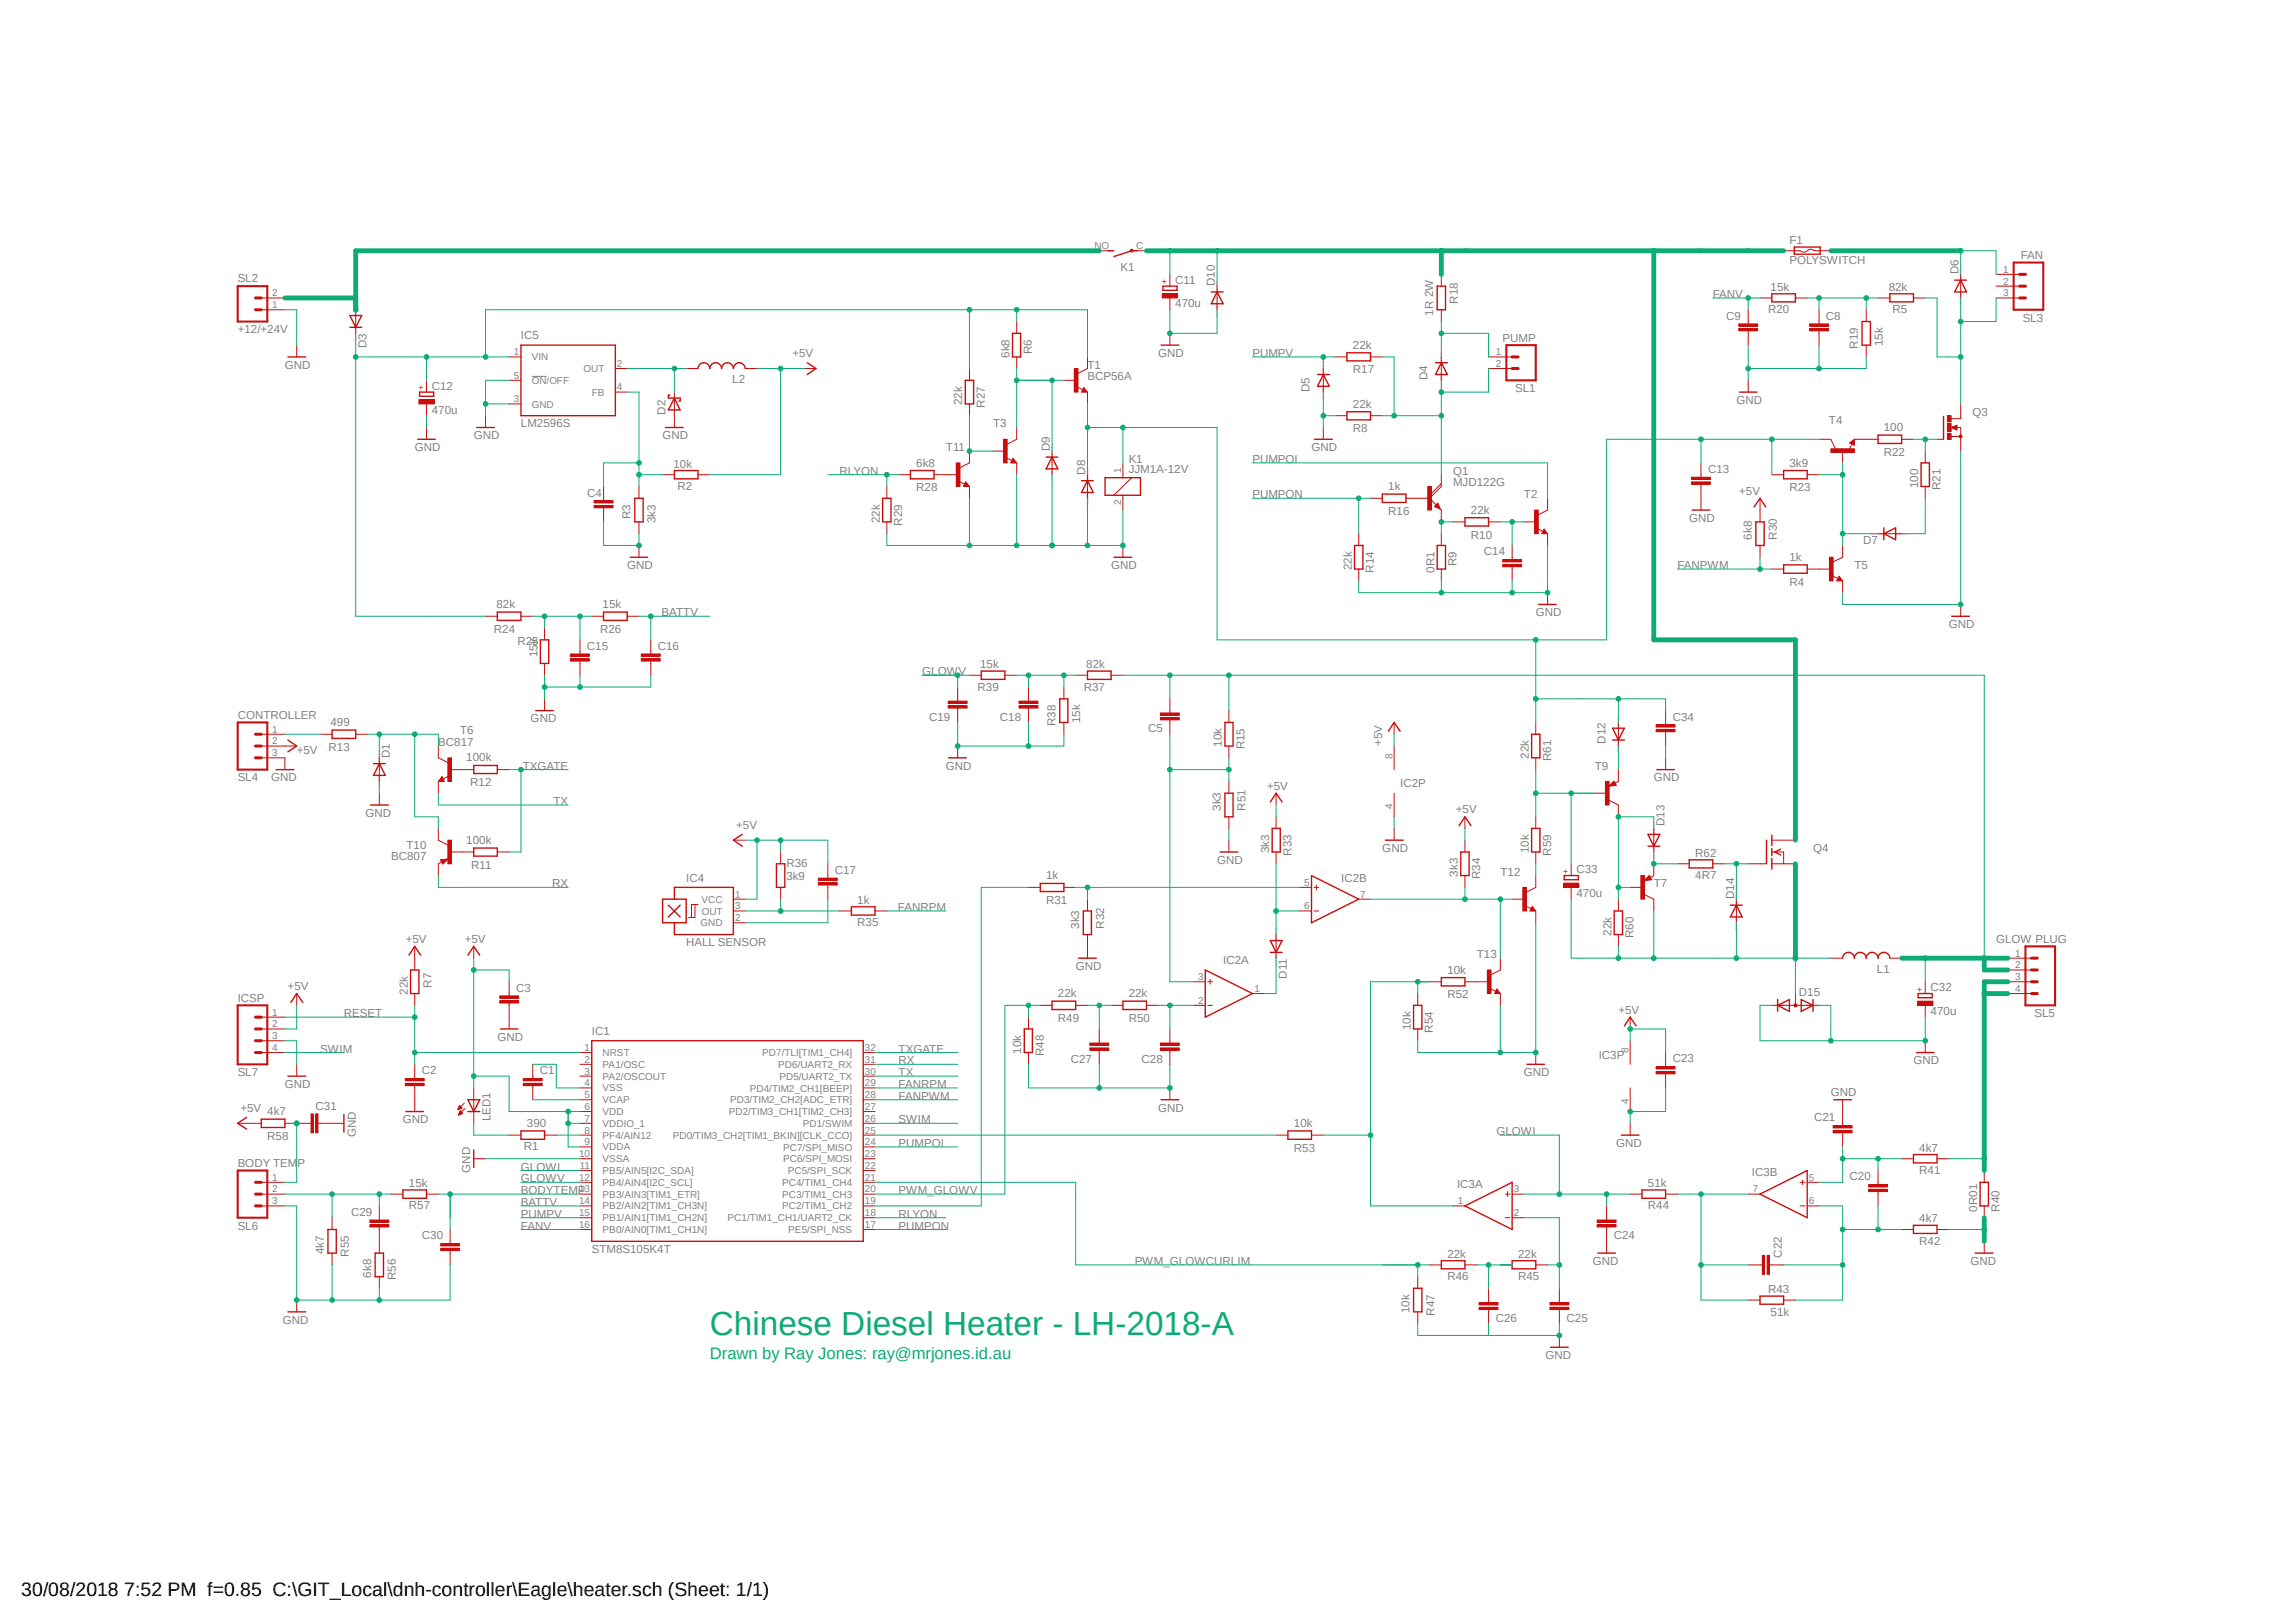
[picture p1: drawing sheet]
<svg xmlns="http://www.w3.org/2000/svg" width="420mm" height="297mm" viewBox="0 0 420 297" stroke-linecap="round" stroke-linejoin="round" font-family="sans-serif">
<defs><g id="words">
<text font-size="6.1" fill="#0dab76" x="129.8" y="244.4">Chinese Diesel Heater - LH-2018-A</text>
<text font-size="3.6" x="3.9" y="292.1">30/08/2018 7:52 PM f=0.85 C:\GIT_Local\dnh-controller\Eagle\heater.sch (Sheet: 1/1)</text>
<text font-size="3" fill="#0dab76" x="129.8" y="248.7">Drawn by Ray Jones: ray@mrjones.id.au</text>
<g font-size="2.1" fill="#808080">
<text x="327.3" y="44.7">F1</text>
<text x="369.7" y="47.4">FAN</text>
<text x="43.5" y="51.7">SL2</text>
<text x="205" y="49.6">K1</text>
<text x="215" y="51.9">C11</text>
<text x="222.2" y="52.4" transform="rotate(-90 222.2 52.4)">D10</text>
<text x="323.9" y="53.2">15k</text>
<text x="327.3" y="48.3">POLYSWITCH</text>
<text x="345.5" y="53.2">82k</text>
<text x="358.2" y="50.2" transform="rotate(-90 358.2 50.2)">D6</text>
<text x="215" y="56.3">470u</text>
<text x="262.2" y="57.7" transform="rotate(-90 262.2 57.7)">1R 2W</text>
<text x="266.7" y="55.6" transform="rotate(-90 266.7 55.6)">R18</text>
<text x="313.3" y="54.5">FANV</text>
<text x="315.8" y="58.5">C9</text>
<text x="323.4" y="57.3">R20</text>
<text x="334" y="58.5">C8</text>
<text x="346.2" y="57.3">R5</text>
<text x="370" y="58.8">SL3</text>
<text x="43.5" y="61">+12/+24V</text>
<text x="67" y="63.7" transform="rotate(-90 67 63.7)">D3</text>
<text x="95.3" y="62.1">IC5</text>
<text x="144.9" y="65.3">+5V</text>
<text x="184.7" y="65.5" transform="rotate(-90 184.7 65.5)">6k8</text>
<text x="188.8" y="64.8" transform="rotate(-90 188.8 64.8)">R6</text>
<text x="211.9" y="65.3">GND</text>
<text x="229.1" y="65.3">PUMPV</text>
<text x="247.5" y="63.8">22k</text>
<text x="274.9" y="62.5">PUMP</text>
<text x="339.9" y="63.8" transform="rotate(-90 339.9 63.8)">R19</text>
<text x="344.4" y="63.3" transform="rotate(-90 344.4 63.3)">15k</text>
<text x="52.1" y="67.5">GND</text>
<text x="79" y="71.4">C12</text>
<text x="133.9" y="70.1">L2</text>
<text x="198.9" y="69.6">BCP56A</text>
<text x="198.9" y="67.5">T1</text>
<text x="239.5" y="71.8" transform="rotate(-90 239.5 71.8)">D5</text>
<text x="247.5" y="68.3">R17</text>
<text x="261.1" y="69.6" transform="rotate(-90 261.1 69.6)">D4</text>
<text x="277.2" y="71.8">SL1</text>
<text x="79" y="75.7">470u</text>
<text x="121.8" y="75.9" transform="rotate(-90 121.8 75.9)">D2</text>
<text x="176" y="74.1" transform="rotate(-90 176 74.1)">22k</text>
<text x="180.1" y="74.6" transform="rotate(-90 180.1 74.6)">R27</text>
<text x="247.5" y="74.6">22k</text>
<text x="317.6" y="73.9">GND</text>
<text x="334.6" y="77.6">T4</text>
<text x="360.8" y="76.1">Q3</text>
<text x="75.9" y="82.5">GND</text>
<text x="86.7" y="80.4">GND</text>
<text x="95.3" y="78.2">LM2596S</text>
<text x="121.2" y="80.4">GND</text>
<text x="173" y="82.5">T11</text>
<text x="181.7" y="78.2">T3</text>
<text x="192" y="82.5" transform="rotate(-90 192 82.5)">D9</text>
<text x="239.9" y="82.5">GND</text>
<text x="247.5" y="79.1">R8</text>
<text x="344.6" y="78.9">100</text>
<text x="344.6" y="83.4">R22</text>
<text x="123.2" y="85.6">10k</text>
<text x="123.9" y="89.7">R2</text>
<text x="153.6" y="86.9">RLYON</text>
<text x="167.6" y="85.4">6k8</text>
<text x="167.6" y="89.9">R28</text>
<text x="198.5" y="86.9" transform="rotate(-90 198.5 86.9)">D8</text>
<text x="206.5" y="86.6">JJM1A-12V</text>
<text x="206.5" y="84.7">K1</text>
<text x="229.1" y="84.7">PUMPOI</text>
<text x="254" y="89.7">1k</text>
<text x="265.8" y="89">MJD122G</text>
<text x="265.8" y="86.9">Q1</text>
<text x="312.5" y="86.6">C13</text>
<text x="327.3" y="85.4">3k9</text>
<text x="327.3" y="89.9">R23</text>
<text x="350.9" y="89.4" transform="rotate(-90 350.9 89.4)">100</text>
<text x="355" y="89.7" transform="rotate(-90 355 89.7)">R21</text>
<text x="107.4" y="90.9">C4</text>
<text x="115.4" y="95" transform="rotate(-90 115.4 95)">R3</text>
<text x="119.9" y="95.7" transform="rotate(-90 119.9 95.7)">3k3</text>
<text x="161" y="95.7" transform="rotate(-90 161 95.7)">22k</text>
<text x="229.1" y="91.2">PUMPON</text>
<text x="254" y="94.2">R16</text>
<text x="269.1" y="94">22k</text>
<text x="278.8" y="91.2">T2</text>
<text x="309" y="95.5">GND</text>
<text x="318.1" y="90.6">+5V</text>
<text x="165" y="96.2" transform="rotate(-90 165 96.2)">R29</text>
<text x="269.1" y="98.6">R10</text>
<text x="271.4" y="101.6">C14</text>
<text x="320.4" y="98.8" transform="rotate(-90 320.4 98.8)">6k8</text>
<text x="325" y="98.8" transform="rotate(-90 325 98.8)">R30</text>
<text x="340.8" y="99.6">D7</text>
<text x="114.7" y="104.1">GND</text>
<text x="203.2" y="104.1">GND</text>
<text x="247.3" y="104.4" transform="rotate(-90 247.3 104.4)">22k</text>
<text x="251.3" y="104.8" transform="rotate(-90 251.3 104.8)">R14</text>
<text x="262.4" y="104.8" transform="rotate(-90 262.4 104.8)">0R1</text>
<text x="266.4" y="103.6" transform="rotate(-90 266.4 103.6)">R9</text>
<text x="306.8" y="104.1">FANPWM</text>
<text x="327.3" y="102.6">1k</text>
<text x="327.3" y="107.2">R4</text>
<text x="339.2" y="104.1">T5</text>
<text x="90.8" y="111.3">82k</text>
<text x="110.2" y="111.3">15k</text>
<text x="121" y="112.8">BATTV</text>
<text x="280.9" y="112.8">GND</text>
<text x="90.3" y="115.8">R24</text>
<text x="94.7" y="118">R25</text>
<text x="107.4" y="118.9">C15</text>
<text x="109.8" y="115.8">R26</text>
<text x="120.3" y="118.9">C16</text>
<text x="356.5" y="114.9">GND</text>
<text x="98.3" y="120.3" transform="rotate(-90 98.3 120.3)">15k</text>
<text x="168.7" y="123.6">GLOWV</text>
<text x="179.3" y="122.3">15k</text>
<text x="198.7" y="122.3">82k</text>
<text x="43.5" y="131.6">CONTROLLER</text>
<text x="170" y="131.9">C19</text>
<text x="178.8" y="126.4">R39</text>
<text x="182.9" y="131.9">C18</text>
<text x="198.2" y="126.4">R37</text>
<text x="306" y="131.9">C34</text>
<text x="60.1" y="137.4">R13</text>
<text x="60.5" y="132.8">499</text>
<text x="80.2" y="136.5">BC817</text>
<text x="84.2" y="134.4">T6</text>
<text x="97.1" y="132.2">GND</text>
<text x="193.1" y="132.8" transform="rotate(-90 193.1 132.8)">R38</text>
<text x="197.6" y="132.4" transform="rotate(-90 197.6 132.4)">15k</text>
<text x="210" y="134">C5</text>
<text x="223.5" y="136.7" transform="rotate(-90 223.5 136.7)">10k</text>
<text x="227.6" y="137.2" transform="rotate(-90 227.6 137.2)">R15</text>
<text x="252.9" y="136.5" transform="rotate(-90 252.9 136.5)">+5V</text>
<text x="293.7" y="136.1" transform="rotate(-90 293.7 136.1)">D12</text>
<text x="43.5" y="143">SL4</text>
<text x="49.6" y="143">GND</text>
<text x="54.3" y="138">+5V</text>
<text x="71.3" y="138.7" transform="rotate(-90 71.3 138.7)">D1</text>
<text x="85.3" y="139.3">100k</text>
<text x="86" y="143.9">R12</text>
<text x="95.6" y="140.8">TXGATE</text>
<text x="173" y="140.8">GND</text>
<text x="279.7" y="138.9" transform="rotate(-90 279.7 138.9)">22k</text>
<text x="283.7" y="139.3" transform="rotate(-90 283.7 139.3)">R61</text>
<text x="291.7" y="140.8">T9</text>
<text x="302.5" y="143">GND</text>
<text x="66.8" y="149.5">GND</text>
<text x="101.2" y="147.3">TX</text>
<text x="223.3" y="148.4" transform="rotate(-90 223.3 148.4)">3k3</text>
<text x="227.8" y="148.4" transform="rotate(-90 227.8 148.4)">R51</text>
<text x="231.8" y="144.5">+5V</text>
<text x="256.1" y="144.1">IC2P</text>
<text x="266.3" y="148.8">+5V</text>
<text x="74.3" y="155.3">T10</text>
<text x="85.3" y="154.4">100k</text>
<text x="134.7" y="151.6">+5V</text>
<text x="252.9" y="155.9">GND</text>
<text x="304.5" y="151.2" transform="rotate(-90 304.5 151.2)">D13</text>
<text x="331.6" y="155.9">Q4</text>
<text x="71.5" y="157.4">BC807</text>
<text x="86.2" y="159">R11</text>
<text x="125.5" y="161.3">IC4</text>
<text x="143.8" y="161.1">3k9</text>
<text x="143.8" y="158.7">R36</text>
<text x="152.7" y="159.9">C17</text>
<text x="191.3" y="160.9">1k</text>
<text x="222.6" y="158.1">GND</text>
<text x="232.2" y="156.1" transform="rotate(-90 232.2 156.1)">3k3</text>
<text x="236.3" y="156.6" transform="rotate(-90 236.3 156.6)">R33</text>
<text x="245.3" y="161.3">IC2B</text>
<text x="266.7" y="160.4" transform="rotate(-90 266.7 160.4)">3k3</text>
<text x="270.8" y="160.9" transform="rotate(-90 270.8 160.9)">R34</text>
<text x="274.4" y="160.2">T12</text>
<text x="279.7" y="156.1" transform="rotate(-90 279.7 156.1)">10k</text>
<text x="283.7" y="156.6" transform="rotate(-90 283.7 156.6)">R59</text>
<text x="288.4" y="159.9">C33</text>
<text x="310.1" y="160.9">4R7</text>
<text x="310.1" y="156.8">R62</text>
<text x="101" y="162.4">RX</text>
<text x="156.8" y="165.4">1k</text>
<text x="164.3" y="166.7">FANRPM</text>
<text x="191.3" y="165.4">R31</text>
<text x="288.4" y="164.2">470u</text>
<text x="302.5" y="162.4">T7</text>
<text x="317.2" y="164.5" transform="rotate(-90 317.2 164.5)">D14</text>
<text x="74.2" y="172.6">+5V</text>
<text x="85" y="172.6">+5V</text>
<text x="125.5" y="173.2">HALL SENSOR</text>
<text x="156.8" y="169.5">R35</text>
<text x="197.4" y="170" transform="rotate(-90 197.4 170)">3k3</text>
<text x="202" y="170" transform="rotate(-90 202 170)">R32</text>
<text x="294.8" y="171.2" transform="rotate(-90 294.8 171.2)">22k</text>
<text x="298.8" y="171.7" transform="rotate(-90 298.8 171.7)">R60</text>
<text x="365.1" y="172.6">GLOW PLUG</text>
<text x="196.8" y="177.5">GND</text>
<text x="223.7" y="176.4">IC2A</text>
<text x="235.4" y="179.1" transform="rotate(-90 235.4 179.1)">D11</text>
<text x="264.8" y="178.2">10k</text>
<text x="270.1" y="175.3">T13</text>
<text x="343.3" y="178">L1</text>
<text x="43.5" y="183.3">ICSP</text>
<text x="52.6" y="181.2">+5V</text>
<text x="74.6" y="182" transform="rotate(-90 74.6 182)">22k</text>
<text x="78.9" y="180.8" transform="rotate(-90 78.9 180.8)">R7</text>
<text x="94.4" y="181.5">C3</text>
<text x="193.5" y="182.5">22k</text>
<text x="206.5" y="182.5">22k</text>
<text x="264.8" y="182.7">R52</text>
<text x="296" y="185.5">+5V</text>
<text x="329.1" y="182.3">D15</text>
<text x="353.1" y="185.7">470u</text>
<text x="353.1" y="181.4">C32</text>
<text x="62.9" y="186.1">RESET</text>
<text x="91" y="190.5">GND</text>
<text x="108.2" y="189.4">IC1</text>
<text x="193.5" y="187">R49</text>
<text x="206.5" y="187">R50</text>
<text x="258.1" y="188.5" transform="rotate(-90 258.1 188.5)">10k</text>
<text x="262.1" y="189" transform="rotate(-90 262.1 189)">R54</text>
<text x="372.2" y="186.1">SL5</text>
<text x="43.5" y="196.9">SL7</text>
<text x="58.6" y="192.6">SWIM</text>
<text x="77.2" y="196.6">C2</text>
<text x="98.8" y="196.6">C1</text>
<text x="164.4" y="196.9">TX</text>
<text x="164.4" y="194.8">RX</text>
<text x="164.4" y="192.6">TXGATE</text>
<text x="186.8" y="192.8" transform="rotate(-90 186.8 192.8)">10k</text>
<text x="190.9" y="193.3" transform="rotate(-90 190.9 193.3)">R48</text>
<text x="195.9" y="194.5">C27</text>
<text x="208.8" y="194.5">C28</text>
<text x="278.8" y="196.9">GND</text>
<text x="292.4" y="193.7">IC3P</text>
<text x="306" y="194.4">C23</text>
<text x="350" y="194.8">GND</text>
<text x="44" y="203.4">+5V</text>
<text x="52.1" y="199.1">GND</text>
<text x="57.7" y="203.1">C31</text>
<text x="164.4" y="201.3">FANPWM</text>
<text x="164.4" y="199.1">FANRPM</text>
<text x="211.9" y="203.4">GND</text>
<text x="334.9" y="200.6">GND</text>
<text x="48.9" y="204">4k7</text>
<text x="48.9" y="208.6">R58</text>
<text x="65.1" y="208.1" transform="rotate(-90 65.1 208.1)">GND</text>
<text x="73.7" y="205.6">GND</text>
<text x="89.7" y="205.1" transform="rotate(-90 89.7 205.1)">LED1</text>
<text x="96.4" y="206.2">390</text>
<text x="164.4" y="209.9">PUMPOI</text>
<text x="164.4" y="205.6">SWIM</text>
<text x="236.7" y="206.2">10k</text>
<text x="273.7" y="207.7">GLOWI</text>
<text x="295.7" y="209.9">GND</text>
<text x="331.8" y="205.2">C21</text>
<text x="43.5" y="213.6">BODY TEMP</text>
<text x="86" y="214.6" transform="rotate(-90 86 214.6)">GND</text>
<text x="95.3" y="214.2">GLOWI</text>
<text x="95.8" y="210.5">R1</text>
<text x="236.7" y="210.8">R53</text>
<text x="320.5" y="215.3">IC3B</text>
<text x="351.1" y="210.8">4k7</text>
<text x="351.1" y="214.8">R41</text>
<text x="74.8" y="217.2">15k</text>
<text x="74.8" y="221.3">R57</text>
<text x="95.3" y="216.4">GLOWV</text>
<text x="95.3" y="220.7">BATTV</text>
<text x="95.3" y="218.5">BODYTEMP</text>
<text x="164.4" y="218.5">PWM_GLOWV</text>
<text x="266.5" y="217.4">IC3A</text>
<text x="301.5" y="217.2">51k</text>
<text x="301.5" y="221.3">R44</text>
<text x="338.3" y="216">C20</text>
<text x="361.7" y="221.7" transform="rotate(-90 361.7 221.7)">0R01</text>
<text x="365.8" y="221.7" transform="rotate(-90 365.8 221.7)">R40</text>
<text x="43.5" y="225">SL6</text>
<text x="64.2" y="222.5">C29</text>
<text x="77.2" y="226.8">C30</text>
<text x="95.3" y="222.8">PUMPV</text>
<text x="95.3" y="225">FANV</text>
<text x="164.4" y="225">PUMPON</text>
<text x="164.4" y="222.8">RLYON</text>
<text x="295.2" y="226.8">C24</text>
<text x="351.1" y="223.7">4k7</text>
<text x="351.1" y="227.8">R42</text>
<text x="59.3" y="229.5" transform="rotate(-90 59.3 229.5)">4k7</text>
<text x="63.8" y="230" transform="rotate(-90 63.8 230)">R55</text>
<text x="67.9" y="233.8" transform="rotate(-90 67.9 233.8)">6k8</text>
<text x="108.2" y="229.3">STM8S105K4T</text>
<text x="207.6" y="231.5">PWM_GLOWCURLIM</text>
<text x="264.8" y="230.2">22k</text>
<text x="277.7" y="230.2">22k</text>
<text x="291.3" y="231.5">GND</text>
<text x="326" y="230.2" transform="rotate(-90 326 230.2)">C22</text>
<text x="360.4" y="231.5">GND</text>
<text x="72.4" y="234.3" transform="rotate(-90 72.4 234.3)">R56</text>
<text x="264.8" y="234.3">R46</text>
<text x="277.7" y="234.3">R45</text>
<text x="323.4" y="236.6">R43</text>
<text x="51.7" y="242.2">GND</text>
<text x="257.9" y="240.3" transform="rotate(-90 257.9 240.3)">10k</text>
<text x="262.4" y="240.7" transform="rotate(-90 262.4 240.7)">R47</text>
<text x="273.6" y="241.9">C26</text>
<text x="286.6" y="241.9">C25</text>
<text x="323.9" y="240.7">51k</text>
<text x="282.7" y="248.7">GND</text>
</g>
<g font-size="1.8" fill="#808080">
<text x="200.2" y="45.6">NO</text>
<text x="207.9" y="45.6">C</text>
<text x="366.4" y="49.9">1</text>
<text x="366.4" y="52.1">2</text>
<text x="49.8" y="56.4">1</text>
<text x="49.8" y="54.2">2</text>
<text x="366.4" y="54.2">3</text>
<text x="94" y="65">1</text>
<text x="97.3" y="66">VIN</text>
<text x="273.6" y="65">1</text>
<text x="94" y="69.3">5</text>
<text x="97.3" y="70.3">ON/OFF</text>
<text x="106.8" y="68.1">OUT</text>
<text x="112.9" y="67.1">2</text>
<text x="112.9" y="71.5">4</text>
<text x="273.6" y="67.1">2</text>
<text x="94" y="73.6">3</text>
<text x="97.3" y="74.6">GND</text>
<text x="108.2" y="72.4">FB</text>
<text x="205.1" y="86.6" transform="rotate(-90 205.1 86.6)">1</text>
<text x="205.1" y="92.5" transform="rotate(-90 205.1 92.5)">2</text>
<text x="49.8" y="134.1">1</text>
<text x="49.8" y="136.2">2</text>
<text x="49.8" y="138.4">3</text>
<text x="254.7" y="138.9" transform="rotate(-90 254.7 138.9)">8</text>
<text x="254.7" y="148.1" transform="rotate(-90 254.7 148.1)">4</text>
<text x="128.3" y="165.2">VCC</text>
<text x="128.4" y="167.4">OUT</text>
<text x="134.5" y="164.3">1</text>
<text x="134.5" y="166.4">3</text>
<text x="238.6" y="162.1">5</text>
<text x="238.6" y="166.4">6</text>
<text x="248.8" y="164.3">7</text>
<text x="128.1" y="169.5">GND</text>
<text x="134.5" y="168.6">2</text>
<text x="219.2" y="179.4">3</text>
<text x="368.6" y="175">1</text>
<text x="368.6" y="177.2">2</text>
<text x="368.6" y="179.4">3</text>
<text x="49.8" y="185.8">1</text>
<text x="219.2" y="183.7">2</text>
<text x="229.4" y="181.5">1</text>
<text x="368.6" y="181.5">4</text>
<text x="49.8" y="188">2</text>
<text x="49.8" y="190.2">3</text>
<text x="49.8" y="192.3">4</text>
<text x="106.9" y="192.3">1</text>
<text x="106.9" y="194.5">2</text>
<text x="106.9" y="196.6">3</text>
<text x="110.2" y="193.3">NRST</text>
<text x="110.2" y="195.4">PA1/OSC</text>
<text x="110.2" y="197.6">PA2/OSCOUT</text>
<text x="139.4" y="193.3">PD7/TLI[TIM1_CH4]</text>
<text x="142.4" y="195.5">PD6/UART2_RX</text>
<text x="142.6" y="197.6">PD5/UART2_TX</text>
<text x="158.2" y="196.6">30</text>
<text x="158.2" y="194.5">31</text>
<text x="158.2" y="192.3">32</text>
<text x="297.9" y="192.8" transform="rotate(-90 297.9 192.8)">8</text>
<text x="106.9" y="198.8">4</text>
<text x="106.9" y="201">5</text>
<text x="106.9" y="203.1">6</text>
<text x="110.2" y="199.7">VSS</text>
<text x="110.2" y="201.9">VCAP</text>
<text x="133.6" y="201.9">PD3/TIM2_CH2[ADC_ETR]</text>
<text x="137.2" y="199.8">PD4/TIM2_CH1[BEEP]</text>
<text x="158.2" y="203.1">27</text>
<text x="158.2" y="201">28</text>
<text x="158.2" y="198.8">29</text>
<text x="297.9" y="202.1" transform="rotate(-90 297.9 202.1)">4</text>
<text x="106.9" y="205.3">7</text>
<text x="106.9" y="207.4">8</text>
<text x="106.9" y="209.6">9</text>
<text x="110.2" y="204">VDD</text>
<text x="110.2" y="206.2">VDDIO_1</text>
<text x="110.2" y="208.4">PF4/AIN12</text>
<text x="123.1" y="208.4">PD0/TIM3_CH2[TIM1_BKIN][CLK_CCO]</text>
<text x="133.3" y="204.1">PD2/TIM3_CH1[TIM2_CH3]</text>
<text x="146.9" y="206.2">PD1/SWIM</text>
<text x="158.2" y="209.6">24</text>
<text x="158.2" y="207.4">25</text>
<text x="158.2" y="205.3">26</text>
<text x="105.9" y="211.8">10</text>
<text x="106" y="213.9">11</text>
<text x="110.2" y="210.5">VDDA</text>
<text x="110.2" y="212.7">VSSA</text>
<text x="110.2" y="214.8">PB5/AIN5[I2C_SDA]</text>
<text x="143.3" y="212.7">PC6/SPI_MOSI</text>
<text x="143.3" y="210.6">PC7/SPI_MISO</text>
<text x="144.1" y="214.8">PC5/SPI_SCK</text>
<text x="158.2" y="213.9">22</text>
<text x="158.2" y="211.8">23</text>
<text x="49.8" y="216.1">1</text>
<text x="49.8" y="218.2">2</text>
<text x="49.8" y="220.4">3</text>
<text x="105.9" y="216.1">12</text>
<text x="105.9" y="218.2">13</text>
<text x="105.9" y="220.4">14</text>
<text x="110.2" y="217">PB4/AIN4[I2C_SCL]</text>
<text x="110.2" y="219.2">PB3/AIN3[TIM1_ETR]</text>
<text x="110.2" y="221.3">PB2/AIN2[TIM1_CH3N]</text>
<text x="143.1" y="221.3">PC2/TIM1_CH2</text>
<text x="143.1" y="219.2">PC3/TIM1_CH3</text>
<text x="143.1" y="217">PC4/TIM1_CH4</text>
<text x="158.2" y="220.4">19</text>
<text x="158.2" y="218.2">20</text>
<text x="158.2" y="216.1">21</text>
<text x="266.7" y="220.4">1</text>
<text x="276.9" y="218.2">3</text>
<text x="320.6" y="218.2">7</text>
<text x="330.9" y="216.1">5</text>
<text x="330.9" y="220.4">6</text>
<text x="105.9" y="222.5">15</text>
<text x="105.9" y="224.7">16</text>
<text x="110.2" y="223.5">PB1/AIN1[TIM1_CH2N]</text>
<text x="110.2" y="225.6">PB0/AIN0[TIM1_CH1N]</text>
<text x="133.1" y="223.5">PC1/TIM1_CH1/UART2_CK</text>
<text x="144.2" y="225.6">PE5/SPI_NSS</text>
<text x="158.2" y="224.7">17</text>
<text x="158.2" y="222.5">18</text>
<text x="276.9" y="222.5">2</text>
</g>
<g font-size="1.5" fill="#c90d0c">
<text x="213.5" y="52" transform="rotate(-90 213.5 52)">+</text>
<text x="77.6" y="71.4" transform="rotate(-90 77.6 71.4)">+</text>
<text x="286.9" y="159.9" transform="rotate(-90 286.9 159.9)">+</text>
<text x="351.7" y="181.5" transform="rotate(-90 351.7 181.5)">+</text>
</g>
<g font-size=".5" fill="#ffba08">
<text x="222.8" y="53.7" transform="rotate(-90 222.8 53.7)">SpiceOrder 2</text>
<text x="358.8" y="51.6" transform="rotate(-90 358.8 51.6)">SpiceOrder 2</text>
<text x="65.2" y="58" transform="rotate(-90 65.2 58)">SpiceOrder 1</text>
<text x="222.8" y="58" transform="rotate(-90 222.8 58)">SpiceOrder 1</text>
<text x="358.8" y="55.9" transform="rotate(-90 358.8 55.9)">SpiceOrder 1</text>
<text x="65.2" y="62.4" transform="rotate(-90 65.2 62.4)">SpiceOrder 2</text>
<text x="242.2" y="68.8" transform="rotate(-90 242.2 68.8)">SpiceOrder 2</text>
<text x="263.8" y="70.9" transform="rotate(-90 263.8 70.9)">SpiceOrder 1</text>
<text x="263.8" y="66.7" transform="rotate(-90 263.8 66.7)">SpiceOrder 2</text>
<text x="242.2" y="73.1" transform="rotate(-90 242.2 73.1)">SpiceOrder 1</text>
<text x="192.6" y="83.9" transform="rotate(-90 192.6 83.9)">SpiceOrder 2</text>
<text x="192.6" y="88.2" transform="rotate(-90 192.6 88.2)">SpiceOrder 1</text>
<text x="199.1" y="88.2" transform="rotate(-90 199.1 88.2)">SpiceOrder 2</text>
<text x="199.1" y="92.5" transform="rotate(-90 199.1 92.5)">SpiceOrder 1</text>
<text x="342.2" y="97.8">SpiceOrder 2</text>
<text x="346.5" y="97.8">SpiceOrder 1</text>
<text x="296.2" y="137.9" transform="rotate(-90 296.2 137.9)">SpiceOrder 2</text>
<text x="296.2" y="133.6" transform="rotate(-90 296.2 133.6)">SpiceOrder 1</text>
<text x="69.6" y="140" transform="rotate(-90 69.6 140)">SpiceOrder 2</text>
<text x="69.6" y="144.4" transform="rotate(-90 69.6 144.4)">SpiceOrder 1</text>
<text x="302.7" y="153" transform="rotate(-90 302.7 153)">SpiceOrder 1</text>
<text x="302.7" y="157.3" transform="rotate(-90 302.7 157.3)">SpiceOrder 2</text>
<text x="317.8" y="165.9" transform="rotate(-90 317.8 165.9)">SpiceOrder 2</text>
<text x="233.6" y="172.4" transform="rotate(-90 233.6 172.4)">SpiceOrder 1</text>
<text x="317.8" y="170.2" transform="rotate(-90 317.8 170.2)">SpiceOrder 1</text>
<text x="233.6" y="176.7" transform="rotate(-90 233.6 176.7)">SpiceOrder 2</text>
</g>
</g></defs>
<path d="M41.5 42.5l337.1 207M378.6 42.5l-337.1 207" fill="none" stroke="#fff" stroke-width=".18"/>
<path d="M97.3 68.9h2.7" fill="none" stroke="#808080" stroke-width=".18"/>
<g fill="none" stroke="#c90d0c" stroke-width=".25">
<path d="M345.7 53.8h4.3v1.4h-4.3zM185.2 61h1.5v4.3h-1.5zM198.2 71.3l.2 .2h-.4l.2-.4 .5 .6h-.7M246.4 75.4h4.3v1.4h-4.3zM262.9 99.8h1.5v4.3h-1.5zM268 94.7h4.3v1.6h-4.3zM326.3 103.4h4.3v1.5h-4.3zM60.7 133.6h4.4v1.5h-4.4zM86.7 155.2h4.3v1.5h-4.3zM86.7 140.1h4.3v1.5h-4.3zM75.1 177.5h1.5v4.3h-1.5zM108.2 190.5h49.7v36.7h-49.7z"/>
<path d="M85.6 201.3h2.2l-1.1 2.1zM85.6 203.4h2.2M95.3 207h4.3v1.5h-4.3z"/>
</g>
<g fill="none" stroke="#c90d0c" stroke-width=".18">
<path d="M186 58.8v2.2M343.5 54.5h2.2M350 54.5h2.2M186 65.3v2.1M197 70.8l1.1 .5M198.2 70.9l.7 .9h-1.1zM198.9 67.4l-1.7 .9M244.2 76.1h2.2M250.7 76.1h2.2M263.7 97.7v2.1M265.8 95.5h2.2M272.3 95.5h2.1"/>
<path d="M263.7 104.1v2.2M324.1 104.1h2.2M330.6 104.1h2.1M58.6 134.4h2.1M65.1 134.4h2.1M84.5 155.9h2.2M84.5 140.8h2.2M91 155.9h2.1M91 140.8h2.1M75.9 175.3v2.2M75.9 181.8v2.2M86.7 199.1v6.5"/>
<path d="M106.1 192.6h2.1M106.1 194.8h2.1M106.1 196.9h2.1M106.1 199.1h2.1M157.9 192.6h2.2M157.9 194.8h2.2M157.9 196.9h2.2M157.9 199.1h2.2M83.8 203h.1M83.8 202.9h.2M83.8 202.9h.4M83.9 202.8h.4"/>
<path d="M83.9 204h.1M83.9 202.8h.6M83.9 202.7h.6M83.9 204h.2M83.9 202.6h.5M83.9 203.9h.3M83.9 203.8h.5M84 202.6h.3M84 202.5h.2M84 203.8h.6M84 202.4h.2M84 203.7h.6"/>
<path d="M84 203.6h.5M84.1 202.4h.1M84.1 203.5h.4M84.1 203.4h.2M84.1 203.5h.3M84.2 203.4h.1M84.2 203.3l.4 .5-.7 .2zM84.5 202.8l-.4-.5-.4 .8M84.5 202.8l-.8 .3M84.9 201.9l-1.2 1.2M85 202.9l-1.1 1.1M93.1 207.7h2.2"/>
<path d="M99.6 207.7h2.2M106.1 201.3h2.1M106.1 203.4h2.1M106.1 205.6h2.1M106.1 207.7h2.1M106.1 209.9h2.1M106.1 212h2.1M106.1 214.2h2.1M106.1 216.4h2.1M106.1 218.5h2.1M157.9 201.3h2.2M157.9 203.4h2.2"/>
<path d="M157.9 205.6h2.2M157.9 207.7h2.2M157.9 209.9h2.2M157.9 212h2.2M157.9 214.2h2.2M157.9 216.4h2.2M157.9 218.5h2.2M106.1 220.7h2.1M106.1 222.8h2.1M106.1 225h2.1M157.9 220.7h2.2M157.9 222.8h2.2"/>
<path d="M157.9 225h2.2"/>
</g>
<path d="M196.5 67.4h.7v4.4h-.7z" fill-rule="evenodd" fill="#c90d0c"/>
<path d="M194.6 69.6h2.2M196.5 67.4h.7v4.4h-.7zM198.9 65.3v2.1M198.9 71.8v2.1M281.2 96.7l1 .5M282.4 96.8l.7 .9h-1.1zM283.1 93.3l-1.8 .9" fill="none" stroke="#c90d0c" stroke-width=".18"/>
<path d="M282.4 97.2l.1 .3h-.3l.2-.5 .5 .6h-.7" fill="none" stroke="#c90d0c" stroke-width=".25"/>
<path d="M280.7 93.3h.7v4.4h-.7z" fill-rule="evenodd" fill="#c90d0c"/>
<path d="M184.1 83.8l1 .5M185.3 83.9l.7 .8h-1.1zM186 80.4l-1.8 .9M278.8 95.5h2.1M280.7 93.3h.7v4.4h-.7zM283.1 91.2v2.1M283.1 97.7v2.1" fill="none" stroke="#c90d0c" stroke-width=".18"/>
<path d="M185.3 84.3l.1 .2h-.3l.2-.4 .5 .5h-.7" fill="none" stroke="#c90d0c" stroke-width=".25"/>
<path d="M183.6 80.4h.6v4.3h-.6z" fill-rule="evenodd" fill="#c90d0c"/>
<path d="M186 78.2v2.2M181.7 82.5h2.1M183.6 80.4h.6v4.3h-.6zM186 84.7v2.2M334.9 80.4l.8 1.7M338.3 81.1l.9-.7v1.1zM338.8 81.2l-.6 1.1" fill="none" stroke="#c90d0c" stroke-width=".18"/>
<path d="M338.8 81.1l.2-.2v.4l-.4-.2 .5-.5v.7" fill="none" stroke="#c90d0c" stroke-width=".25"/>
<path d="M334.9 82.1h4.3v.7h-4.3z" fill-rule="evenodd" fill="#c90d0c"/>
<path d="M332.7 80.4h2.2M334.9 82.1h4.3v.7h-4.3zM337.1 82.5v2.2M339.2 80.4h2.2M335.2 105.4l1 .5M336.4 105.5l.7 .8h-1.1zM337.1 102l-1.8 .8" fill="none" stroke="#c90d0c" stroke-width=".18"/>
<path d="M336.4 105.9l.1 .2h-.3l.2-.4 .4 .5h-.6" fill="none" stroke="#c90d0c" stroke-width=".25"/>
<path d="M334.6 102h.7v4.3h-.7z" fill-rule="evenodd" fill="#c90d0c"/>
<path d="M337.1 99.8v2.2M332.7 104.1h2.2M334.6 102h.7v4.3h-.7zM337.1 106.3v2.2M80.2 138.7l1.7 .8M80.9 142.1l.4 .9h-1.1zM82.1 142l-1.1 .6" fill="none" stroke="#c90d0c" stroke-width=".18"/>
<path d="M80.9 142.5l-.2 .2h.4l-.2-.4-.5 .6h.7" fill="none" stroke="#c90d0c" stroke-width=".25"/>
<path d="M81.9 138.7h.7v4.3h-.7z" fill-rule="evenodd" fill="#c90d0c"/>
<path d="M80.2 136.5v2.2M81.9 138.7h.7v4.3h-.7zM80.2 143v2.2M82.3 140.8h2.2M300.8 163.7l1.7 .8M301.7 160.2l.4 .8-1.3 .2zM302.5 160.2l-.6 .4" fill="none" stroke="#c90d0c" stroke-width=".18"/>
<path d="M301.7 160.8h-.4l.4-.2 .2 .3-.9 .1 .7-.6 .3 .5" fill="none" stroke="#c90d0c" stroke-width=".25"/>
<path d="M300.1 160.2h.7v4.3h-.7z" fill-rule="evenodd" fill="#c90d0c"/>
<path d="M294.3 146.4l1.7 .9M295.2 143l.5 .7-1.4 .2zM296 143l-.6 .3M302.5 158.1v2.1M298.2 162.4h2.2M300.1 160.2h.7v4.3h-.7zM302.5 164.5v2.2" fill="none" stroke="#c90d0c" stroke-width=".18"/>
<path d="M295.2 143.5h-.3l.3-.2 .2 .3-.9 .1 .7-.6 .3 .5" fill="none" stroke="#c90d0c" stroke-width=".25"/>
<path d="M293.7 143h.6v4.3h-.6z" fill-rule="evenodd" fill="#c90d0c"/>
<path d="M80.2 153.8l1.7 .8M80.6 157.4l1.3-.2-.9 .9zM80.8 157.7l-.6 .4M291.7 145.2h2.2M293.7 143h.6v4.3h-.6zM296 140.8v2.2M296 147.3v2.2" fill="none" stroke="#c90d0c" stroke-width=".18"/>
<path d="M80.7 157.4l.4 .6 .6-.6h-.8l.2 .4 .3-.2h-.3" fill="none" stroke="#c90d0c" stroke-width=".25"/>
<path d="M81.9 153.8h.7v4.3h-.7z" fill-rule="evenodd" fill="#c90d0c"/>
<g fill="none" stroke="#c90d0c" stroke-width=".18">
<path d="M65.1 56.7v4.3M318.1 59.3h3.4v.4h-3.4zM319.8 56.7v2.6M331 59.3h3.5v.4h-3.5zM332.7 56.7v2.6M358.6 50.2v4.3M242.1 67.4v4.4M263.7 65.3v4.3M318.1 60.1h3.4v.4h-3.4zM319.8 60.5v2.7M331 60.1h3.5v.4h-3.5zM332.7 60.5v2.7"/>
<path d="M198.9 86.9v4.3M259.3 91.2h2.2M261.5 91.2l1.3 1.3M262.4 92.7l.6-.6 .4 1zM263.4 93.1l.3 .2v2.2M263.7 86.9v2.1l-2.2 2.2M263.7 88.5l-2.2 2.1M321.9 91.2v2.1M343.5 97.7h4.4M283.1 108.5v2.1M69.4 138.7v4.3M69.4 145.2v2.1"/>
<path d="M80.2 151.6v2.2M80.2 158.1v2.1M81.9 153.8h.7v4.3h-.7zM82.3 155.9h2.2M75.9 173.2v2.1M93.1 179.7v2.5M74.1 198.2h3.5v.5h-3.5zM74.1 197.4h3.5v.4h-3.5zM75.9 194.8v2.6M75.9 198.7v2.6M91.4 183.1h3.5v.5h-3.5zM91.4 182.2h3.5v.5h-3.5z"/>
<path d="M93.1 183.6v2.5M95.7 198.2h3.5v.5h-3.5zM95.7 197.4h3.5v.4h-3.5zM97.5 194.8v2.6M97.5 198.7v2.6M86.7 212h2.1"/>
</g>
<path d="M318.1 59.5h3.4M331 59.5h3.5M318.1 60.3h3.4M331 60.3h3.5M74.1 198.5h3.5M74.1 197.6h3.5M91.4 183.3h3.5M91.4 182.5h3.5M95.7 198.5h3.5M95.7 197.6h3.5" fill="none" stroke="#c90d0c" stroke-width=".42"/>
<g fill="none" stroke="#c90d0c" stroke-width=".25">
<path d="M64 57.7h2.2l-1.1 2.2zM64 59.9h2.2M357.5 51.3h2.2M358.6 51.3l1.1 2.1h-2.2zM241 68.5h2.2M242.1 68.5l1.1 2.2h-2.2zM262.6 66.4h2.2M263.7 66.4l1.1 2.1h-2.2zM197.8 88h2.2M198.9 88l1.1 2.1h-2.2zM262.8 92.5l.6 .5M262.9 92.3l.5 .7-.8-.4z"/>
<path d="M320.8 92.8l1.1-1.6 1.1 1.6M344.6 97.7l2.2-1.1v2.2zM344.6 96.6v2.2M281.5 110.6h3.2M68.3 139.7h2.2M69.4 139.7l1.1 2.2h-2.2zM67.8 147.3h3.2M74.8 174.8l1.1-1.6 1.1 1.6M86.7 210.4v3.3"/>
</g>
<path d="M261.2 89h.6v4.3h-.6z" fill-rule="evenodd" fill="#c90d0c"/>
<g fill="none" stroke="#c90d0c" stroke-width=".18">
<path d="M47.8 56.7h4.3M47.8 54.5h4.3M365.1 54.5h4.3M365.1 50.2h4.3M365.1 52.4h4.3M242.1 78.2v2.2M244.2 65.3h2.2M250.7 65.3h2.2M272.3 65.3h4.3M272.3 67.4h4.3M205.4 84.7v2.7M205.4 90.6v2.7"/>
<path d="M207 87.4l-3.2 3.2M248.5 97.7v2.1M250.7 91.2h2.2M257.2 91.2h2.1M261.2 89h.6v4.3h-.6zM248.5 104.1v2.2"/>
</g>
<path d="M202.7 45.9h1.1M208.1 45.9h-1.1l-3.2 1M246.4 64.6h4.3v1.4h-4.3zM202.1 87.4h6.5v3.2h-6.5zM240.5 80.4h3.2M247.8 99.8h1.5v4.3h-1.5zM252.9 90.4h4.3v1.5h-4.3z" fill="none" stroke="#c90d0c" stroke-width=".25"/>
<path d="M43.5 52.4h5.4v6.4h-5.4zM368.3 48h5.5v8.7h-5.5zM275.5 63.2h5.4v6.4h-5.4z" fill="none" stroke="#c90d0c" stroke-width=".38"/>
<path d="M46.7 54.5h1.1M46.7 56.7h1.1M369.4 54.5h1.1M369.4 52.4h1.1M369.4 50.2h1.1M276.6 67.4h1.1M276.6 65.3h1.1" fill="none" stroke="#c90d0c" stroke-width=".55"/>
<path d="M206.8 45.7h.4v.4h-.4z" fill-rule="evenodd" fill="#c90d0c"/>
<path d="M201.1 45.9h2.1M206.8 45.7h.4v.4h-.4zM207.6 45.9h2.1M263.7 50.2v2.2M263.7 56.7v2.1" fill="none" stroke="#c90d0c" stroke-width=".18"/>
<path d="M212.7 52.4h2.6v.7h-2.6zM262.9 52.4h1.5v4.3h-1.5z" fill="none" stroke="#c90d0c" stroke-width=".25"/>
<path d="M212.6 53.8h2.8v.7h-2.8z" fill-rule="evenodd" fill="#c90d0c"/>
<path d="M212.6 53.8h2.8v.7h-2.8zM214 50.2v2.2M214 54.5v2.2" fill="none" stroke="#c90d0c" stroke-width=".18"/>
<path d="M76.8 71.8h2.5v.7h-2.5z" fill="none" stroke="#c90d0c" stroke-width=".25"/>
<path d="M76.6 73.2h2.8v.7h-2.8z" fill-rule="evenodd" fill="#c90d0c"/>
<path d="M326.3 45.9h3a1.11 1.11 0 0 0 1.6-.2l.3-.1 .7 .3h3M76.6 73.2h2.8v.7h-2.8zM78 69.6v2.2M78 73.9v2.2M214 61v2.2M356.9 79.9h1.7M356.9 78.2l1.1-.4v.9zM357.9 78.2h.7v2.2M358.6 76.1v.5h-1.7M354.3 80.4h1.2M99.6 127.9v2.1" fill="none" stroke="#c90d0c" stroke-width=".18"/>
<path d="M328.2 45.2h4.8v1.3h-4.8zM212.4 63.2h3.2M355.5 76.2v4.2M98 130h3.2" fill="none" stroke="#c90d0c" stroke-width=".25"/>
<path d="M357.9 78l-.8 .2 .8 .2v-.2h-.2" fill="none" stroke="#c90d0c" stroke-width=".3"/>
<path d="M358.4 79.7h.4v.4h-.4z" fill-rule="evenodd" fill="#c90d0c"/>
<path d="M358.4 79.7h.4v.4h-.4z" fill="none" stroke="#c90d0c" stroke-width=".18"/>
<path d="M356.2 79.3h.7v1.1h-.7z" fill-rule="evenodd" fill="#c90d0c"/>
<path d="M356.2 79.3h.7v1.1h-.7z" fill="none" stroke="#c90d0c" stroke-width=".18"/>
<path d="M356.2 76.1h.7v1.1h-.7z" fill-rule="evenodd" fill="#c90d0c"/>
<path d="M356.2 76.1h.7v1.1h-.7z" fill="none" stroke="#c90d0c" stroke-width=".18"/>
<path d="M356.2 77.5h.7v1.5h-.7z" fill-rule="evenodd" fill="#c90d0c"/>
<g fill="none" stroke="#c90d0c" stroke-width=".18">
<path d="M321.9 54.5h2.2M328.4 54.5h2.2M341.4 56.7v2.1M177.3 67.4v2.2M177.3 73.9v2.2M319.8 69.6v2.2M341.4 63.2v2.1M356.2 77.5h.7v1.5h-.7zM358.6 73.9v2.2M175.4 88.1l1.1 .5M176.7 88.2l.6 .8h-1.1zM177.3 84.7l-1.7 .9"/>
<path d="M192.4 82.5v4.4M276.6 99.8v2.6M309.4 88.2h3.5v.4h-3.5zM309.4 87.3h3.5v.5h-3.5zM311.1 84.7v2.6M311.1 88.6v4.7M324.1 86.9h2.2M330.6 86.9h2.1M341.4 80.4h2.1M347.9 80.4h2.1M352.2 82.5v2.2M352.2 89v2.2"/>
<path d="M358.6 80.4v2.1M88.8 112.8h2.2M95.3 112.8h2.2M99.6 114.9v2.2M104.4 119.7h3.4v.4h-3.4zM106.1 117.1v2.6M108.2 112.8h2.2M114.7 112.8h2.2M117.3 119.7h3.5v.4h-3.5zM119 117.1v2.6M274.9 103.3h3.4v.4h-3.4zM274.9 102.4h3.4v.4h-3.4z"/>
<path d="M276.6 103.7v2.6M358.6 110.6v2.2M99.6 121.4v2.2M104.4 120.6h3.4v.4h-3.4zM106.1 121v2.6M117.3 120.6h3.5v.4h-3.5zM119 121v2.6"/>
</g>
<g fill="none" stroke="#c90d0c" stroke-width=".25">
<path d="M324.1 53.8h4.3v1.4h-4.3zM340.6 58.8h1.5v4.4h-1.5zM176.6 69.6h1.5v4.3h-1.5zM318.2 71.8h3.2M343.5 79.6h4.4v1.6h-4.4zM176.7 88.6l.1 .2h-.4l.3-.4 .4 .5h-.7M191.3 83.7h2.2M192.4 83.7l1.1 2.1h-2.2zM309.5 93.3h3.3M326.3 86.1h4.3v1.5h-4.3zM351.4 84.7h1.5v4.3h-1.5zM91 112h4.3v1.5h-4.3z"/>
<path d="M98.8 117.1h1.6v4.3h-1.6zM110.4 112h4.3v1.5h-4.3zM357 112.8h3.3"/>
</g>
<path d="M309.4 88.4h3.5M309.4 87.5h3.5M104.4 119.9h3.4M117.3 119.9h3.5M274.9 103.5h3.4M274.9 102.6h3.4M104.4 120.8h3.4M117.3 120.8h3.5" fill="none" stroke="#c90d0c" stroke-width=".42"/>
<path d="M174.9 84.7h.7v4.3h-.7z" fill-rule="evenodd" fill="#c90d0c"/>
<g fill="none" stroke="#c90d0c" stroke-width=".18">
<path d="M222.6 52.4v4.3M162.2 89v2.2M162.2 95.5v2.2M164.4 86.9h2.1M170.9 86.9h4.3M174.9 84.7h.7v4.3h-.7zM177.3 82.5v2.2M177.3 89v2.2M321.9 93.3v2.2M321.9 99.8v2.2M47.8 134.4h4.3M47.8 136.5h6.5"/>
<path d="M47.8 138.7h4.3v2.1M173.4 129.2h3.5v.4h-3.5zM173.4 128.3h3.5v.4h-3.5zM175.2 125.7v2.6M175.2 129.6v2.6M175.2 136.5v2.2M177.3 123.6h2.2M183.8 123.6h2.2M186.4 129.2h3.5v.4h-3.5zM186.4 128.3h3.5v.4h-3.5zM188.1 125.7v2.6M188.1 129.6v2.6"/>
<path d="M194.6 125.7v2.2M194.6 132.2v2.2M196.8 123.6h2.1M203.2 123.6h2.2M255 132.2v2.2M255 136.5v4.3M134.2 153.8h2.1M142.8 155.9v2.2M151.4 158.1v2.6M224.8 143v2.2M224.8 149.5v2.1M224.8 153.8v2.1"/>
<path d="M233.4 145.2v2.1M233.4 149.5v2.1M233.4 155.9v2.2M255 145.2v4.3M255 151.6v2.2M268 149.5v2.1M268 153.8v2.1M127.1 165.5v2.4h-1.2M127.7 165.5h-1.2v2.4M134.2 166.7h2.1M134.2 164.5h2.1M134.2 168.9h2.1"/>
<path d="M142.8 162.4v2.1M149.7 161.5h3.5v.5h-3.5zM149.7 160.7h3.5v.4h-3.5zM151.4 162v2.5M153.6 166.7h2.1M160.1 166.7h2.1M188.1 162.4h2.2M194.6 162.4h2.2M198.9 164.5v2.2M198.9 171v4.3M218.3 179.7h2.2M220.9 179.7h.9"/>
<path d="M221.4 179.2v.9M233.4 171v4.3M237.7 162.4h2.2M237.7 166.7h2.2M240.4 162.4h.8M240.4 166.7h.8M240.8 162v.9M248.5 164.5h2.2M268 160.2v2.2M279 165.8l1.1 .5M280.3 165.9l.6 .8h-1zM280.9 162.4l-1.7 .9"/>
<path d="M367.3 179.7h4.3M367.3 175.3h4.3M367.3 177.5h4.3M188.1 186.1v2.2M188.1 192.6v2.2M190.3 184h2.1M196.8 184h2.1M199.3 190.9h3.5v.4h-3.5zM199.3 191.8h3.5v.4h-3.5zM201.1 188.3v2.6M201.1 192.2v2.6M203.2 184h2.2"/>
<path d="M209.7 184h2.2M212.3 190.9h3.4v.4h-3.4zM212.3 191.8h3.4v.4h-3.4zM214 188.3v2.6M214 192.2v2.6M214 199.1v2.2M218.3 184h2.2M220.9 184h.9M229.1 181.8h2.2M298.2 186.1v2.2M298.2 190.5v4.3M298.2 199.1v4.3"/>
<path d="M302.9 196.1h3.5v.4h-3.5zM302.9 195.2h3.5v.4h-3.5zM304.7 192.6v2.6M304.7 196.5v2.6M367.3 181.8h4.3M275.3 218.5h.9M275.8 218.1v.8M276.6 218.5h2.2M298.2 218.5h2.2M298.2 205.6v2.1M304.7 218.5h2.1M319.8 218.5h2.1"/>
<path d="M329.3 216.4h.9M329.7 215.9v.9M330.6 216.4h2.1M335.3 206.9h3.5v.4h-3.5zM335.3 206h3.5v.4h-3.5zM337.1 201.3v4.7M337.1 207.3v2.6M341.8 217.6h3.5v.5h-3.5zM341.8 216.8h3.5v.4h-3.5zM343.5 214.2v2.6M343.5 218.1v2.6M347.9 212h2.1"/>
<path d="M354.3 212h2.2M363 214.2v2.2M259.3 233.6v2.2M261.5 231.5h2.2M265.8 220.7h2.2M268 231.5h2.1M270.6 238.4h3.4v.4h-3.4zM270.6 239.2h3.4v.4h-3.4zM272.3 235.8v2.6M272.3 239.6v2.6M274.4 231.5h2.2M275.3 222.8h.9"/>
<path d="M276.6 222.8h2.2M280.9 231.5h2.2M283.5 238.4h3.5v.4h-3.5zM283.5 239.2h3.5v.4h-3.5zM285.2 235.8v2.6M285.2 239.6v2.6M292.1 223.3h3.5v.4h-3.5zM292.1 224.1h3.5v.4h-3.5zM293.9 220.7v2.6M293.9 224.5v4.8M319.8 231.5h2.6M319.8 237.9h2.1"/>
<path d="M322.4 229.7h.4v3.5h-.4zM323.3 229.7h.4v3.5h-.4zM323.7 231.5h2.6M326.3 237.9h2.1M329.3 220.7h.9M330.6 220.7h2.1M347.9 225h2.1M354.3 225h2.2M363 220.7v2.1M363 227.2v2.1M259.3 240.1v2.1M285.2 244.4v2.1"/>
</g>
<g fill="none" stroke="#c90d0c" stroke-width=".25">
<path d="M221.6 53.4h2.1M222.6 53.4l1.1 2.2h-2.1zM161.5 91.2h1.5v4.3h-1.5zM166.5 86.1h4.4v1.5h-4.4zM321.2 95.5h1.5v4.3h-1.5zM52.7 135.4l1.6 1.1-1.6 1.1M173.5 138.7h3.3M179.5 122.8h4.3v1.5h-4.3zM193.8 127.9h1.5v4.3h-1.5zM198.9 122.8h4.3v1.5h-4.3zM254 133.8l1-1.6 1.1 1.6M50.5 140.8h3.3"/>
<path d="M135.8 152.7l-1.6 1.1 1.6 1.1M142 158.1h1.6v4.3h-1.6zM223.2 155.9h3.2M224.1 145.2h1.5v4.3h-1.5zM232.4 146.8l1-1.6 1.1 1.6M232.7 151.6h1.5v4.3h-1.5zM253.4 153.8h3.3M266.9 151.1l1.1-1.6 1.1 1.6M267.2 155.9h1.5v4.3h-1.5zM121.2 164.5h4.3v4.4h-4.3zM122.3 165.7l2.1 2.1M123.4 164.5v-2.1h10.8v8.6h-10.8v-2.1"/>
<path d="M124.4 165.7l-2.1 2.1M155.7 165.9h4.4v1.6h-4.4zM190.3 161.7h4.3v1.5h-4.3zM197.3 175.3h3.2M198.2 166.7h1.4v4.3h-1.4zM220.5 177.5l8.6 4.3-8.6 4.3zM232.4 172.1h2.1l-1.1 2.2zM232.4 174.3h2.1M239.9 160.2l8.6 4.3-8.6 4.4zM280.3 166.3l.1 .2h-.3l.2-.4 .4 .5h-.6M187.4 188.3h1.4v4.3h-1.4zM192.4 183.2h4.4v1.5h-4.4z"/>
<path d="M205.4 183.2h4.3v1.5h-4.3zM297.1 187.7l1.1-1.6 1.1 1.6M212.4 201.3h3.2M296.6 207.7h3.2M300.4 217.8h4.3v1.5h-4.3zM321.9 218.5l8.7-4.3v8.6zM335.4 201.3h3.3M350 211.3h4.3v1.5h-4.3zM362.2 216.4h1.5v4.3h-1.5zM258.6 235.8h1.5v4.3h-1.5zM263.7 230.7h4.3v1.5h-4.3zM268 220.7l8.6-4.3v8.6z"/>
<path d="M276.6 230.7h4.3v1.5h-4.3zM292.3 229.3h3.2M321.9 237.2h4.4v1.5h-4.4zM350 224.2h4.3v1.5h-4.3zM361.3 229.3h3.3M283.6 246.5h3.3"/>
</g>
<g fill="none" stroke="#c90d0c" stroke-width=".42">
<path d="M173.4 129.4h3.5M173.4 128.5h3.5M186.4 129.4h3.5M186.4 128.5h3.5M149.7 161.8h3.5M149.7 160.9h3.5M199.3 191.1h3.5M199.3 192h3.5M212.3 191.1h3.4M212.3 192h3.4M302.9 196.3h3.5M302.9 195.4h3.5"/>
<path d="M335.3 207.1h3.5M335.3 206.2h3.5M341.8 217.8h3.5M341.8 217h3.5M270.6 238.6h3.4M270.6 239.4h3.4M283.5 238.6h3.5M283.5 239.4h3.5M292.1 223.5h3.5M292.1 224.3h3.5M322.6 229.7v3.5M323.5 229.7v3.5"/>
</g>
<path d="M43.5 132.2h5.4v8.6h-5.4zM370.5 173.2h5.4v10.8h-5.4z" fill="none" stroke="#c90d0c" stroke-width=".38"/>
<path d="M46.7 138.7h1.1M46.7 136.5h1.1M46.7 134.4h1.1M371.6 179.7h1.1M371.6 177.5h1.1M371.6 175.3h1.1M371.6 181.8h1.1" fill="none" stroke="#c90d0c" stroke-width=".55"/>
<path d="M278.6 162.4h.6v4.3h-.6z" fill-rule="evenodd" fill="#c90d0c"/>
<path d="M274.4 177.5l-1.7 .9M276.6 164.5h2.2M278.6 162.4h.6v4.3h-.6zM280.9 160.2v2.2M280.9 166.7v2.2M272.5 180.9l1.1 .5M273.8 181l.6 .8h-1z" fill="none" stroke="#c90d0c" stroke-width=".18"/>
<path d="M273.8 181.4l.1 .2h-.3l.2-.4 .4 .5h-.6" fill="none" stroke="#c90d0c" stroke-width=".25"/>
<path d="M272.1 177.5h.7v4.3h-.7z" fill-rule="evenodd" fill="#c90d0c"/>
<g fill="none" stroke="#c90d0c" stroke-width=".18">
<path d="M280.9 132.2v2.2M280.9 138.7v2.1M296 132.2v4.3M280.9 149.5v2.1M280.9 155.9v2.2M302.5 151.6v4.3M306.8 158.1h2.2M313.3 158.1h2.2M319.8 158.1h3.2M324.1 158.1h4.3M324.1 155.9h2.2v2.2M324.1 153.8h4.3"/>
<path d="M261.5 179.7h2.2M268 179.7h4.3M272.1 177.5h.7v4.3h-.7zM274.4 175.3v2.2M296 164.5v2.2M296 171v2.2M317.6 164.5v4.4M334.9 175.3h2.2M345.7 175.3h2.2M259.3 181.8v2.2M259.3 188.3v2.2M274.4 181.8v2.2"/>
<path d="M325.2 184h6.4M43.5 205.6h4.3M47.8 216.4h4.3M47.8 218.5h4.3M52.1 205.6h4.8M56.9 203.8h.4v3.5h-.4zM57.7 203.8h.5v3.5h-.5zM58.2 205.6h4.7M71.5 218.5h2.2M78 218.5h2.2M233.4 207.7h2.2M239.9 207.7h2.2"/>
<path d="M47.8 220.7h4.3M54.3 237.9v2.2M60.7 222.8v2.2M60.7 229.3v2.2M67.6 224.1h3.5v.4h-3.5zM67.6 223.3h3.5v.4h-3.5zM69.4 220.7v2.6M69.4 224.5v4.8M69.4 233.6v2.2M80.6 228.4h3.5v.5h-3.5zM80.6 227.6h3.5v.4h-3.5zM82.3 225v2.6"/>
<path d="M82.3 228.9v2.6"/>
</g>
<g fill="none" stroke="#c90d0c" stroke-width=".25">
<path d="M280.2 134.4h1.5v4.3h-1.5zM295 133.3h2.1l-1.1 2.1zM295 135.4h2.1M280.2 151.6h1.5v4.3h-1.5zM301.5 152.7h2.1l-1.1 2.2zM301.5 154.9h2.1M309 157.4h4.3v1.4h-4.3zM323.1 153.8v4.3M324.1 152.8v1.9M324.1 155.3v1.3M324.1 157.1v1.9M325.7 155.4l-1 .5 1 .6"/>
<path d="M263.7 178.9h4.3v1.5h-4.3zM295.3 166.7h1.5v4.3h-1.5zM316.5 165.7h2.2M317.6 165.7l1.1 2.1h-2.2zM337.1 175.3a1.08 1.08 0 0 1 1-1 1.08 1.08 0 0 1 1.1 1 1.08 1.08 0 0 1 1.1-1 1.08 1.08 0 0 1 1.1 1 1.08 1.08 0 0 1 1.1-1 1.08 1.08 0 0 1 1 1 1.08 1.08 0 0 1 1.1-1 1.08 1.08 0 0 1 1.1 1M258.6 184h1.5v4.3h-1.5zM325.2 184l2.1-1.1v2.2zM325.2 182.9v2.2M329.5 182.9l2.1 1.1-2.1 1.1zM331.6 182.9v2.2M45.1 204.5l-1.6 1.1 1.6 1M47.8 204.8h4.3v1.5h-4.3z"/>
<path d="M62.9 204v3.2M73.7 217.8h4.3v1.5h-4.3zM235.6 207h4.3v1.5h-4.3zM60 225h1.5v4.3h-1.5zM68.6 229.3h1.5v4.3h-1.5zM52.7 240.1h3.2"/>
</g>
<path d="M43.5 214.2h5.4v8.6h-5.4z" fill="none" stroke="#c90d0c" stroke-width=".38"/>
<path d="M46.7 218.5h1.1M46.7 216.4h1.1M46.7 220.7h1.1" fill="none" stroke="#c90d0c" stroke-width=".55"/>
<path d="M57.1 203.8v3.5M58 203.8v3.5M67.6 224.3h3.5M67.6 223.5h3.5M80.6 228.6h3.5M80.6 227.8h3.5" fill="none" stroke="#c90d0c" stroke-width=".42"/>
<circle cx="328.4" cy="184" r=".3" fill="#c90d0c"/>
<g fill="none" stroke="#c90d0c" stroke-width=".18">
<path d="M324.1 184h2.2M328.4 181.8v2.2M330.6 184h2.1"/>
<circle cx="328.4" cy="184" r=".3"/>
</g>
<path d="M350.9 181.8h2.5v.8h-2.5z" fill="none" stroke="#c90d0c" stroke-width=".25"/>
<path d="M350.8 183.2h2.8v.8h-2.8z" fill-rule="evenodd" fill="#c90d0c"/>
<path d="M352.2 179.7v2.1M350.8 183.2h2.8v.8h-2.8zM352.2 184v2.1M352.2 190.5v2.1" fill="none" stroke="#c90d0c" stroke-width=".18"/>
<path d="M286.1 160.2h2.6v.8h-2.6zM350.6 192.6h3.2" fill="none" stroke="#c90d0c" stroke-width=".25"/>
<path d="M286 161.6h2.8v.8h-2.8z" fill-rule="evenodd" fill="#c90d0c"/>
<g fill="none" stroke="#c90d0c" stroke-width=".18">
<path d="M54.3 63.2v2.1M78 78.2v2.2M88.8 76.1v2.1M93.1 65.3h2.2M93.1 69.6h2.2M93.1 73.9h2.2M112.6 67.4h2.1M112.6 71.8h2.1M123.4 71.8v6.4M125.5 67.4h2.2M136.3 67.4h2.2M147.1 67.4h2.2"/>
<path d="M108.7 92.5h3.4v.4h-3.4zM108.7 91.6h3.4v.4h-3.4zM110.4 89v2.6M110.4 92.9v2.6M116.9 89v2.2M116.9 95.5v2.2M116.9 99.8v2.2M121.2 86.9h2.2M127.7 86.9h2.1M205.4 99.8v2.2M212.3 130.5h3.4v.4h-3.4zM212.3 131.3h3.4v.4h-3.4z"/>
<path d="M214 127.9v2.6M214 131.8v2.6M224.8 130v2.2M224.8 136.5v2.2M302.9 133.5h3.5v.4h-3.5zM302.9 132.6h3.5v.5h-3.5zM304.7 130v2.6M304.7 133.9v2.6M304.7 138.7v2.1M287.4 158.1v2.1M86.7 173.2v2.1M286 161.6h2.8v.8h-2.8z"/>
<path d="M287.4 162.4v2.1M47.8 186.1h4.3M47.8 188.3h4.3M47.8 190.5h4.3M47.8 192.6h4.3M54.3 181.8v2.2M54.3 194.8v2.1M93.1 186.1v2.2M280.9 192.6v2.2M75.9 201.3v2.1"/>
</g>
<path d="M108.7 92.7h3.4M108.7 91.8h3.4M212.3 130.7h3.4M212.3 131.5h3.4M302.9 133.7h3.5M302.9 132.8h3.5" fill="none" stroke="#c90d0c" stroke-width=".42"/>
<g fill="none" stroke="#c90d0c" stroke-width=".25">
<path d="M52.7 65.3h3.2M87.2 78.2h3.2M95.3 63.2h17.3v12.9h-17.3zM121.8 78.2h3.2M122.5 72.3h-.2v.6h2.1v.5h-.2M123.4 72.9l1 2.1h-2.1zM127.7 67.4a1.08 1.08 0 0 1 1.1-1 1.08 1.08 0 0 1 1 1 1.08 1.08 0 0 1 1.1-1 1.08 1.08 0 0 1 1.1 1 1.08 1.08 0 0 1 1.1-1 1.08 1.08 0 0 1 1.1 1 1.08 1.08 0 0 1 1-1 1.08 1.08 0 0 1 1.1 1M147.7 66.4l1.6 1-1.6 1.1M76.4 80.4h3.2M116.1 91.2h1.5v4.3h-1.5zM123.4 86.1h4.3v1.5h-4.3zM115.3 102h3.2"/>
<path d="M203.8 102h3.2M224.1 132.2h1.5v4.3h-1.5zM303.1 140.8h3.2M85.6 174.8l1.1-1.6 1.1 1.6M52.7 196.9h3.2M53.2 183.4l1.1-1.6 1.1 1.6M91.5 188.3h3.2M279.3 194.8h3.2M74.3 203.4h3.2"/>
</g>
<path d="M43.5 184h5.4v10.8h-5.4z" fill="none" stroke="#c90d0c" stroke-width=".38"/>
<path d="M46.7 190.5h1.1M46.7 188.3h1.1M46.7 186.1h1.1M46.7 192.6h1.1" fill="none" stroke="#c90d0c" stroke-width=".55"/>
<path d="M75.9 184v10.8M75.9 192.6h30.2M86.7 205.6v2.1h6.4" fill="none" stroke="#0dab76" stroke-width=".18"/>
<circle cx="75.9" cy="192.6" r=".43" fill="#0dab76"/>
<g fill="none" stroke="#0dab76" stroke-width=".18">
<path d="M52.1 186.1h23.8"/>
<circle cx="75.9" cy="192.6" r=".43"/>
</g>
<circle cx="75.9" cy="186.1" r=".43" fill="#0dab76"/>
<g fill="none" stroke="#0dab76" stroke-width=".18">
<path d="M255 134.4v2.1M136.3 153.8h2.2v10.7h-2.2M151.4 153.8v4.3M233.4 147.3v2.2M268 151.6v2.2"/>
<circle cx="75.9" cy="186.1" r=".43"/>
</g>
<circle cx="138.5" cy="153.8" r=".43" fill="#0dab76"/>
<g fill="none" stroke="#0dab76" stroke-width=".18">
<path d="M138.5 153.8h12.9M142.8 153.8v2.1"/>
<circle cx="138.5" cy="153.8" r=".43"/>
</g>
<circle cx="142.8" cy="153.8" r=".43" fill="#0dab76"/>
<g fill="none" stroke="#0dab76" stroke-width=".18">
<path d="M298.2 188.3h6.5"/>
<circle cx="142.8" cy="153.8" r=".43"/>
</g>
<circle cx="298.2" cy="188.3" r=".43" fill="#0dab76"/>
<g fill="none" stroke="#0dab76" stroke-width=".18">
<path d="M138.5 67.4h8.6M142.8 67.4v19.5h-13M54.3 184v4.3h-2.2M298.2 188.3v2.2M304.7 188.3v4.3"/>
<circle cx="298.2" cy="188.3" r=".43"/>
</g>
<circle cx="142.8" cy="67.4" r=".43" fill="#0dab76"/>
<g fill="none" stroke="#0dab76" stroke-width=".18">
<path d="M86.7 177.5h6.4v2.2M93.1 203.4h13M103.9 203.4v2.2h2.2"/>
<circle cx="142.8" cy="67.4" r=".43"/>
</g>
<circle cx="103.9" cy="205.6" r=".43" fill="#0dab76"/>
<g fill="none" stroke="#0dab76" stroke-width=".18">
<path d="M103.9 205.6v4.3h2.2"/>
<circle cx="103.9" cy="205.6" r=".43"/>
</g>
<circle cx="103.9" cy="203.4" r=".43" fill="#0dab76"/>
<g fill="none" stroke="#0dab76" stroke-width=".18">
<path d="M86.7 177.5v21.6M86.7 196.9h6.4v6.5"/>
<circle cx="103.9" cy="203.4" r=".43"/>
</g>
<circle cx="86.7" cy="196.9" r=".43" fill="#0dab76"/>
<g fill="none" stroke="#0dab76" stroke-width=".18">
<path d="M86.7 175.3v2.2"/>
<circle cx="86.7" cy="196.9" r=".43"/>
</g>
<circle cx="86.7" cy="177.5" r=".43" fill="#0dab76"/>
<g fill="none" stroke="#0dab76" stroke-width=".18">
<path d="M283.1 99.8v8.7M248.5 106.3v2.2h15.2"/>
<circle cx="86.7" cy="177.5" r=".43"/>
</g>
<circle cx="283.1" cy="108.5" r=".43" fill="#0dab76"/>
<g fill="none" stroke="#0dab76" stroke-width=".18">
<path d="M263.7 108.5h19.4M276.6 106.3v2.2"/>
<circle cx="283.1" cy="108.5" r=".43"/>
</g>
<circle cx="276.6" cy="108.5" r=".43" fill="#0dab76"/>
<g fill="none" stroke="#0dab76" stroke-width=".18">
<path d="M263.7 106.3v2.2"/>
<circle cx="276.6" cy="108.5" r=".43"/>
</g>
<circle cx="263.6" cy="108.5" r=".43" fill="#0dab76"/>
<g fill="none" stroke="#0dab76" stroke-width=".18">
<path d="M242.1 71.8v6.4M242.1 76.1h2.1"/>
<circle cx="263.6" cy="108.5" r=".43"/>
</g>
<circle cx="242.1" cy="76.1" r=".43" fill="#0dab76"/>
<g fill="none" stroke="#0dab76" stroke-width=".18">
<path d="M52.1 56.7h2.2v6.5M214 56.7v4.3h8.6v-4.3"/>
<circle cx="242.1" cy="76.1" r=".43"/>
</g>
<circle cx="214" cy="61" r=".43" fill="#0dab76"/>
<g fill="none" stroke="#0dab76" stroke-width=".18">
<path d="M78 76.1v2.1M99.6 123.6v4.3M106.1 123.6v2.1M119 123.6v2.1h-19.4"/>
<circle cx="214" cy="61" r=".43"/>
</g>
<circle cx="106.1" cy="125.7" r=".43" fill="#0dab76"/>
<circle cx="106.1" cy="125.7" r=".43" fill="none" stroke="#0dab76" stroke-width=".18"/>
<circle cx="99.6" cy="125.7" r=".43" fill="#0dab76"/>
<g fill="none" stroke="#0dab76" stroke-width=".18">
<path d="M358.6 82.5v28.1h-21.5v-2.1"/>
<circle cx="99.6" cy="125.7" r=".43"/>
</g>
<circle cx="358.6" cy="110.6" r=".43" fill="#0dab76"/>
<g fill="none" stroke="#0dab76" stroke-width=".18">
<path d="M175.2 132.2v4.3h19.4v-2.1M188.1 132.2v4.3M69.4 143v2.2M255 149.5v2.1"/>
<circle cx="358.6" cy="110.6" r=".43"/>
</g>
<circle cx="188.1" cy="136.5" r=".43" fill="#0dab76"/>
<circle cx="188.1" cy="136.5" r=".43" fill="none" stroke="#0dab76" stroke-width=".18"/>
<circle cx="175.2" cy="136.5" r=".43" fill="#0dab76"/>
<g fill="none" stroke="#0dab76" stroke-width=".18">
<path d="M356.5 225h6.5"/>
<circle cx="175.2" cy="136.5" r=".43"/>
</g>
<path d="M363 222.8v4.4" fill="none" stroke="#0dab76" stroke-width=".89"/>
<circle cx="363" cy="225" r=".43" fill="#0dab76"/>
<g fill="none" stroke="#0dab76" stroke-width=".18">
<path d="M298.2 203.4h6.5"/>
<circle cx="363" cy="225" r=".43"/>
</g>
<circle cx="298.2" cy="203.4" r=".43" fill="#0dab76"/>
<g fill="none" stroke="#0dab76" stroke-width=".18">
<path d="M304.7 199.1v4.3M298.2 203.4v2.2M285.2 242.2v2.2h-21.5"/>
<circle cx="298.2" cy="203.4" r=".43"/>
</g>
<circle cx="285.2" cy="244.4" r=".43" fill="#0dab76"/>
<g fill="none" stroke="#0dab76" stroke-width=".18">
<path d="M224.8 151.6v2.2M188.1 194.8v4.3h25.9v-4.3M201.1 194.8v4.3M259.3 242.2v2.2h4.4"/>
<circle cx="285.2" cy="244.4" r=".43"/>
</g>
<circle cx="201.1" cy="199.1" r=".43" fill="#0dab76"/>
<circle cx="201.1" cy="199.1" r=".43" fill="none" stroke="#0dab76" stroke-width=".18"/>
<circle cx="214" cy="199.1" r=".43" fill="#0dab76"/>
<g fill="none" stroke="#0dab76" stroke-width=".18">
<path d="M280.9 168.9v23.7h-21.6v-2.1M274.4 184v8.6"/>
<circle cx="214" cy="199.1" r=".43"/>
</g>
<circle cx="274.4" cy="192.6" r=".43" fill="#0dab76"/>
<circle cx="274.4" cy="192.6" r=".43" fill="none" stroke="#0dab76" stroke-width=".18"/>
<circle cx="280.9" cy="192.6" r=".43" fill="#0dab76"/>
<g fill="none" stroke="#0dab76" stroke-width=".18">
<path d="M52.1 220.7h2.2v17.2h6.4v-6.4"/>
<circle cx="280.9" cy="192.6" r=".43"/>
</g>
<circle cx="60.7" cy="237.9" r=".43" fill="#0dab76"/>
<g fill="none" stroke="#0dab76" stroke-width=".18">
<path d="M82.3 231.5v6.4"/>
<circle cx="60.7" cy="237.9" r=".43"/>
</g>
<circle cx="54.3" cy="237.9" r=".43" fill="#0dab76"/>
<g fill="none" stroke="#0dab76" stroke-width=".18">
<path d="M60.7 237.9h21.6M69.4 235.8v2.1"/>
<circle cx="54.3" cy="237.9" r=".43"/>
</g>
<circle cx="69.4" cy="237.9" r=".43" fill="#0dab76"/>
<g fill="none" stroke="#0dab76" stroke-width=".18">
<path d="M324.1 184h-2.2v6.5h30.3M332.7 184h2.2v6.5"/>
<circle cx="69.4" cy="237.9" r=".43"/>
</g>
<circle cx="334.9" cy="190.5" r=".43" fill="#0dab76"/>
<g fill="none" stroke="#0dab76" stroke-width=".18">
<path d="M352.2 186.1v4.4"/>
<circle cx="334.9" cy="190.5" r=".43"/>
</g>
<circle cx="352.2" cy="190.5" r=".43" fill="#0dab76"/>
<g fill="none" stroke="#0dab76" stroke-width=".18">
<path d="M116.9 97.7v2.1h-6.5M304.7 136.5v2.2M52.1 190.5h2.2v4.3"/>
<circle cx="352.2" cy="190.5" r=".43"/>
</g>
<circle cx="116.9" cy="99.8" r=".43" fill="#0dab76"/>
<g fill="none" stroke="#0dab76" stroke-width=".18">
<path d="M88.8 73.9h4.3M93.1 69.6h-4.3v6.5M110.4 95.5v4.3"/>
<circle cx="116.9" cy="99.8" r=".43"/>
</g>
<circle cx="88.8" cy="73.9" r=".43" fill="#0dab76"/>
<g fill="none" stroke="#0dab76" stroke-width=".18">
<path d="M186 86.9v12.9h19.4v-6.5M192.4 86.9v12.9M198.9 91.2v8.6"/>
<circle cx="88.8" cy="73.9" r=".43"/>
</g>
<circle cx="198.9" cy="99.8" r=".43" fill="#0dab76"/>
<circle cx="198.9" cy="99.8" r=".43" fill="none" stroke="#0dab76" stroke-width=".18"/>
<circle cx="192.4" cy="99.8" r=".43" fill="#0dab76"/>
<circle cx="192.4" cy="99.8" r=".43" fill="none" stroke="#0dab76" stroke-width=".18"/>
<circle cx="192.4" cy="99.8" r=".43" fill="#0dab76"/>
<circle cx="192.4" cy="99.8" r=".43" fill="none" stroke="#0dab76" stroke-width=".18"/>
<circle cx="186" cy="99.8" r=".43" fill="#0dab76"/>
<g fill="none" stroke="#0dab76" stroke-width=".18">
<path d="M162.2 99.8h23.8M177.3 91.2v8.6"/>
<circle cx="186" cy="99.8" r=".43"/>
</g>
<circle cx="177.3" cy="99.8" r=".43" fill="#0dab76"/>
<g fill="none" stroke="#0dab76" stroke-width=".18">
<path d="M162.2 97.7v2.1"/>
<circle cx="177.3" cy="99.8" r=".43"/>
</g>
<circle cx="205.4" cy="99.8" r=".43" fill="#0dab76"/>
<g fill="none" stroke="#0dab76" stroke-width=".18">
<path d="M319.8 63.2v6.4M332.7 63.2v4.2h-12.9M88.8 212h17.3"/>
<circle cx="205.4" cy="99.8" r=".43"/>
</g>
<circle cx="319.8" cy="67.4" r=".43" fill="#0dab76"/>
<g fill="none" stroke="#0dab76" stroke-width=".18">
<path d="M341.4 65.3v2.1h-8.7"/>
<circle cx="319.8" cy="67.4" r=".43"/>
</g>
<circle cx="332.7" cy="67.4" r=".43" fill="#0dab76"/>
<g fill="none" stroke="#0dab76" stroke-width=".18">
<path d="M67.2 134.4h13v2.1M69.4 134.4v4.3M97.5 194.8h4.3v4.3h4.3M97.5 201.3h8.6"/>
<circle cx="332.7" cy="67.4" r=".43"/>
</g>
<circle cx="69.4" cy="134.4" r=".43" fill="#0dab76"/>
<g fill="none" stroke="#0dab76" stroke-width=".18">
<path d="M75.9 134.4v15.1h4.3v2.1"/>
<circle cx="69.4" cy="134.4" r=".43"/>
</g>
<circle cx="75.9" cy="134.4" r=".43" fill="#0dab76"/>
<g fill="none" stroke="#0dab76" stroke-width=".18">
<path d="M80.2 145.2v2.1h23.7M93.1 140.8h10.8M95.3 140.8v15.1h-2.2M80.2 160.2v2.2h23.7"/>
<circle cx="75.9" cy="134.4" r=".43"/>
</g>
<circle cx="95.3" cy="140.8" r=".43" fill="#0dab76"/>
<g fill="none" stroke="#0dab76" stroke-width=".18">
<path d="M252.9 76.1h2.1M263.7 69.6v17.3"/>
<circle cx="95.3" cy="140.8" r=".43"/>
</g>
<circle cx="263.6" cy="76.1" r=".43" fill="#0dab76"/>
<g fill="none" stroke="#0dab76" stroke-width=".18">
<path d="M252.9 65.3h2.1v10.8h8.7"/>
<circle cx="263.6" cy="76.1" r=".43"/>
</g>
<circle cx="255" cy="76.1" r=".43" fill="#0dab76"/>
<circle cx="255" cy="76.1" r=".43" fill="none" stroke="#0dab76" stroke-width=".18"/>
<circle cx="263.6" cy="71.8" r=".43" fill="#0dab76"/>
<g fill="none" stroke="#0dab76" stroke-width=".18">
<path d="M263.7 58.8v2.2h8.6v4.3M272.3 67.4v4.4h-8.6"/>
<circle cx="263.6" cy="71.8" r=".43"/>
</g>
<circle cx="263.6" cy="61" r=".43" fill="#0dab76"/>
<g fill="none" stroke="#0dab76" stroke-width=".18">
<path d="M263.7 61v4.3"/>
<circle cx="263.6" cy="61" r=".43"/>
</g>
<path d="M52.1 54.5h13M201.1 45.9h-136v10.8" fill="none" stroke="#0dab76" stroke-width=".89"/>
<circle cx="65.1" cy="56.7" r=".43" fill="#0dab76"/>
<g fill="none" stroke="#0dab76" stroke-width=".18">
<path d="M186 67.4v10.8M186 69.6h8.6"/>
<circle cx="65.1" cy="56.7" r=".43"/>
</g>
<circle cx="186" cy="69.6" r=".43" fill="#0dab76"/>
<g fill="none" stroke="#0dab76" stroke-width=".18">
<path d="M192.4 69.6v12.9"/>
<circle cx="186" cy="69.6" r=".43"/>
</g>
<circle cx="192.4" cy="69.6" r=".43" fill="#0dab76"/>
<g fill="none" stroke="#0dab76" stroke-width=".18">
<path d="M358.6 50.2v-4.3h6.5v4.3"/>
<circle cx="192.4" cy="69.6" r=".43"/>
</g>
<path d="M334.9 45.9h23.7" fill="none" stroke="#0dab76" stroke-width=".89"/>
<circle cx="358.6" cy="45.9" r=".43" fill="#0dab76"/>
<g fill="none" stroke="#0dab76" stroke-width=".18">
<path d="M352.2 54.5h2.1v10.8h4.3M358.6 54.5v19.4"/>
<circle cx="358.6" cy="45.9" r=".43"/>
</g>
<circle cx="358.6" cy="65.3" r=".43" fill="#0dab76"/>
<g fill="none" stroke="#0dab76" stroke-width=".18">
<path d="M365.1 54.5v4.3h-6.5"/>
<circle cx="358.6" cy="65.3" r=".43"/>
</g>
<circle cx="358.6" cy="58.8" r=".43" fill="#0dab76"/>
<g fill="none" stroke="#0dab76" stroke-width=".18">
<path d="M330.6 54.5h2.1v2.2"/>
<circle cx="358.6" cy="58.8" r=".43"/>
</g>
<circle cx="332.7" cy="54.5" r=".43" fill="#0dab76"/>
<g fill="none" stroke="#0dab76" stroke-width=".18">
<path d="M332.7 54.5h10.8M341.4 54.5v2.2"/>
<circle cx="332.7" cy="54.5" r=".43"/>
</g>
<circle cx="341.4" cy="54.5" r=".43" fill="#0dab76"/>
<g fill="none" stroke="#0dab76" stroke-width=".18">
<path d="M350 80.4h4.3M352.2 80.4v2.1"/>
<circle cx="341.4" cy="54.5" r=".43"/>
</g>
<circle cx="352.2" cy="80.4" r=".43" fill="#0dab76"/>
<g fill="none" stroke="#0dab76" stroke-width=".18">
<path d="M332.7 86.9h4.4M337.1 84.7v15.1"/>
<circle cx="352.2" cy="80.4" r=".43"/>
</g>
<circle cx="337.1" cy="86.9" r=".43" fill="#0dab76"/>
<g fill="none" stroke="#0dab76" stroke-width=".18">
<path d="M337.1 97.7h6.4"/>
<circle cx="337.1" cy="86.9" r=".43"/>
</g>
<circle cx="337.1" cy="97.7" r=".43" fill="#0dab76"/>
<g fill="none" stroke="#0dab76" stroke-width=".18">
<path d="M95.3 214.2h10.8M278.8 218.5h6.4M298.2 218.5h-4.3v2.2"/>
<circle cx="337.1" cy="97.7" r=".43"/>
</g>
<circle cx="293.9" cy="218.5" r=".43" fill="#0dab76"/>
<g fill="none" stroke="#0dab76" stroke-width=".18">
<path d="M285.2 207.7v10.8h8.7"/>
<circle cx="293.9" cy="218.5" r=".43"/>
</g>
<circle cx="285.2" cy="218.5" r=".43" fill="#0dab76"/>
<g fill="none" stroke="#0dab76" stroke-width=".18">
<path d="M168.7 123.6h8.6M175.2 123.6v2.1M95.3 216.4h10.8M274.4 207.7h10.8"/>
<circle cx="285.2" cy="218.5" r=".43"/>
</g>
<circle cx="175.2" cy="123.6" r=".43" fill="#0dab76"/>
<g fill="none" stroke="#0dab76" stroke-width=".18">
<path d="M116.9 112.8h12.9M119 112.8v4.3M95.3 220.7h10.8"/>
<circle cx="175.2" cy="123.6" r=".43"/>
</g>
<circle cx="119" cy="112.8" r=".43" fill="#0dab76"/>
<g fill="none" stroke="#0dab76" stroke-width=".18">
<path d="M229.1 65.3h15.1M242.1 65.3v2.1M95.3 225h10.8"/>
<circle cx="119" cy="112.8" r=".43"/>
</g>
<circle cx="242.1" cy="65.3" r=".43" fill="#0dab76"/>
<g fill="none" stroke="#0dab76" stroke-width=".18">
<path d="M274.4 95.5h4.4M276.6 95.5v4.3M352.2 91.2v6.5h-4.3"/>
<circle cx="242.1" cy="65.3" r=".43"/>
</g>
<circle cx="276.6" cy="95.5" r=".43" fill="#0dab76"/>
<g fill="none" stroke="#0dab76" stroke-width=".18">
<path d="M229.1 84.7h54v6.5M306.8 104.1h17.3M321.9 102v2.1M160.1 209.9h15.1M160.1 201.3h15.1"/>
<circle cx="276.6" cy="95.5" r=".43"/>
</g>
<circle cx="321.9" cy="104.1" r=".43" fill="#0dab76"/>
<g fill="none" stroke="#0dab76" stroke-width=".18">
<path d="M97.5 112.8h10.7M106.1 112.8v4.3"/>
<circle cx="321.9" cy="104.1" r=".43"/>
</g>
<circle cx="106.1" cy="112.8" r=".43" fill="#0dab76"/>
<g fill="none" stroke="#0dab76" stroke-width=".18">
<path d="M99.6 112.8v2.1"/>
<circle cx="106.1" cy="112.8" r=".43"/>
</g>
<circle cx="99.6" cy="112.8" r=".43" fill="#0dab76"/>
<g fill="none" stroke="#0dab76" stroke-width=".18">
<path d="M177.3 76.1v6.4h4.4"/>
<circle cx="99.6" cy="112.8" r=".43"/>
</g>
<circle cx="177.3" cy="82.6" r=".43" fill="#0dab76"/>
<g fill="none" stroke="#0dab76" stroke-width=".18">
<path d="M229.1 91.2h21.6M248.5 91.2v6.5M160.1 225h12.9"/>
<circle cx="177.3" cy="82.6" r=".43"/>
</g>
<circle cx="248.5" cy="91.2" r=".43" fill="#0dab76"/>
<g fill="none" stroke="#0dab76" stroke-width=".18">
<path d="M196.8 162.4h40.9M198.9 162.4v2.1"/>
<circle cx="248.5" cy="91.2" r=".43"/>
</g>
<circle cx="198.9" cy="162.4" r=".43" fill="#0dab76"/>
<g fill="none" stroke="#0dab76" stroke-width=".18">
<path d="M233.4 158.1v12.9M188.1 162.4h-8.6v58.3h-19.4M233.4 166.7h4.3"/>
<circle cx="198.9" cy="162.4" r=".43"/>
</g>
<circle cx="233.4" cy="166.7" r=".43" fill="#0dab76"/>
<g fill="none" stroke="#0dab76" stroke-width=".18">
<path d="M233.4 175.3v6.5h-2.1M250.7 164.5h23.7M268 162.4v2.1"/>
<circle cx="233.4" cy="166.7" r=".43"/>
</g>
<circle cx="268" cy="164.5" r=".43" fill="#0dab76"/>
<g fill="none" stroke="#0dab76" stroke-width=".18">
<path d="M276.6 164.5h-2.2v10.8"/>
<circle cx="268" cy="164.5" r=".43"/>
</g>
<circle cx="274.4" cy="164.5" r=".43" fill="#0dab76"/>
<g fill="none" stroke="#0dab76" stroke-width=".18">
<path d="M136.3 166.7h17.3M142.8 164.5v2.2M151.4 164.5v4.4h-15.1"/>
<circle cx="274.4" cy="164.5" r=".43"/>
</g>
<circle cx="142.8" cy="166.7" r=".43" fill="#0dab76"/>
<g fill="none" stroke="#0dab76" stroke-width=".18">
<path d="M52.1 134.4h6.5M186 123.6h10.8M188.1 123.6v2.1M162.2 166.7h10.8M160.1 199.1h15.1M160.1 196.9h15.1M160.1 194.8h15.1M160.1 192.6h15.1"/>
<circle cx="142.8" cy="166.7" r=".43"/>
</g>
<circle cx="188.1" cy="123.6" r=".43" fill="#0dab76"/>
<g fill="none" stroke="#0dab76" stroke-width=".18">
<path d="M194.6 123.6v2.1"/>
<circle cx="188.1" cy="123.6" r=".43"/>
</g>
<circle cx="194.6" cy="123.6" r=".43" fill="#0dab76"/>
<g fill="none" stroke="#0dab76" stroke-width=".18">
<path d="M356.5 212h6.5"/>
<circle cx="194.6" cy="123.6" r=".43"/>
</g>
<path d="M367.3 179.7h-4.3v34.5M363 181.8h4.3" fill="none" stroke="#0dab76" stroke-width=".89"/>
<circle cx="363" cy="181.8" r=".43" fill="#0dab76"/>
<circle cx="363" cy="181.8" r=".43" fill="none" stroke="#0dab76" stroke-width=".18"/>
<circle cx="363" cy="212" r=".43" fill="#0dab76"/>
<g fill="none" stroke="#0dab76" stroke-width=".18">
<path d="M343.5 212v2.2M347.9 212h-10.8v4.4h-4.4"/>
<circle cx="363" cy="212" r=".43"/>
</g>
<circle cx="343.5" cy="212" r=".43" fill="#0dab76"/>
<g fill="none" stroke="#0dab76" stroke-width=".18">
<path d="M337.1 209.9v2.1"/>
<circle cx="343.5" cy="212" r=".43"/>
</g>
<circle cx="337.1" cy="212" r=".43" fill="#0dab76"/>
<g fill="none" stroke="#0dab76" stroke-width=".18">
<path d="M332.7 220.7h4.4v4.3h10.8M343.5 220.7v4.3"/>
<circle cx="337.1" cy="212" r=".43"/>
</g>
<circle cx="343.5" cy="225" r=".43" fill="#0dab76"/>
<g fill="none" stroke="#0dab76" stroke-width=".18">
<path d="M337.1 225v6.5"/>
<circle cx="343.5" cy="225" r=".43"/>
</g>
<circle cx="337.1" cy="225" r=".43" fill="#0dab76"/>
<g fill="none" stroke="#0dab76" stroke-width=".18">
<path d="M326.3 231.5h10.8v6.4h-8.7"/>
<circle cx="337.1" cy="225" r=".43"/>
</g>
<circle cx="337.1" cy="231.5" r=".43" fill="#0dab76"/>
<g fill="none" stroke="#0dab76" stroke-width=".18">
<path d="M309 218.5h10.8"/>
<circle cx="337.1" cy="231.5" r=".43"/>
</g>
<circle cx="311.1" cy="218.5" r=".43" fill="#0dab76"/>
<g fill="none" stroke="#0dab76" stroke-width=".18">
<path d="M311.1 218.5v19.4h8.7M311.1 231.5h8.7"/>
<circle cx="311.1" cy="218.5" r=".43"/>
</g>
<circle cx="311.1" cy="231.5" r=".43" fill="#0dab76"/>
<g fill="none" stroke="#0dab76" stroke-width=".18">
<path d="M306.8 218.5h2.2M278.8 222.8h6.4v13M283.1 231.5h2.1"/>
<circle cx="311.1" cy="231.5" r=".43"/>
</g>
<circle cx="285.2" cy="231.5" r=".43" fill="#0dab76"/>
<g fill="none" stroke="#0dab76" stroke-width=".18">
<path d="M270.1 231.5h6.5M272.3 231.5v4.3"/>
<circle cx="285.2" cy="231.5" r=".43"/>
</g>
<circle cx="272.3" cy="231.5" r=".43" fill="#0dab76"/>
<g fill="none" stroke="#0dab76" stroke-width=".18">
<path d="M252.9 231.5h8.6M259.3 231.5v2.1"/>
<circle cx="272.3" cy="231.5" r=".43"/>
</g>
<circle cx="259.3" cy="231.5" r=".43" fill="#0dab76"/>
<g fill="none" stroke="#0dab76" stroke-width=".18">
<path d="M214 123.6h149M224.8 123.6v6.4M160.1 216.4h36.7v15.1h62.5"/>
<circle cx="259.3" cy="231.5" r=".43"/>
</g>
<circle cx="224.8" cy="123.6" r=".43" fill="#0dab76"/>
<g fill="none" stroke="#0dab76" stroke-width=".18">
<path d="M205.4 123.6h8.6v4.3"/>
<circle cx="224.8" cy="123.6" r=".43"/>
</g>
<circle cx="214" cy="123.6" r=".43" fill="#0dab76"/>
<g fill="none" stroke="#0dab76" stroke-width=".18">
<path d="M188.1 184v2.1M190.3 184h-6.5v34.5h-23.7"/>
<circle cx="214" cy="123.6" r=".43"/>
</g>
<circle cx="188.1" cy="184" r=".43" fill="#0dab76"/>
<g fill="none" stroke="#0dab76" stroke-width=".18">
<path d="M211.9 184h6.4M214 184v4.3"/>
<circle cx="188.1" cy="184" r=".43"/>
</g>
<circle cx="214" cy="184" r=".43" fill="#0dab76"/>
<g fill="none" stroke="#0dab76" stroke-width=".18">
<path d="M198.9 184h4.3M201.1 184v4.3"/>
<circle cx="214" cy="184" r=".43"/>
</g>
<circle cx="201.1" cy="184" r=".43" fill="#0dab76"/>
<g fill="none" stroke="#0dab76" stroke-width=".18">
<path d="M52.1 218.5h8.6v4.3M160.1 207.7h73.3"/>
<circle cx="201.1" cy="184" r=".43"/>
</g>
<circle cx="60.7" cy="218.5" r=".43" fill="#0dab76"/>
<g fill="none" stroke="#0dab76" stroke-width=".18">
<path d="M60.7 218.5h10.8M69.4 218.5v2.2"/>
<circle cx="60.7" cy="218.5" r=".43"/>
</g>
<circle cx="69.4" cy="218.5" r=".43" fill="#0dab76"/>
<g fill="none" stroke="#0dab76" stroke-width=".18">
<path d="M80.2 218.5h25.9M82.3 218.5v6.5"/>
<circle cx="69.4" cy="218.5" r=".43"/>
</g>
<circle cx="82.3" cy="218.5" r=".43" fill="#0dab76"/>
<g fill="none" stroke="#0dab76" stroke-width=".18">
<path d="M54.3 205.6v10.8h-2.2"/>
<circle cx="82.3" cy="218.5" r=".43"/>
</g>
<circle cx="54.3" cy="205.6" r=".43" fill="#0dab76"/>
<circle cx="54.3" cy="205.6" r=".43" fill="none" stroke="#0dab76" stroke-width=".18"/>
<circle cx="54.3" cy="205.6" r=".43" fill="#0dab76"/>
<g fill="none" stroke="#0dab76" stroke-width=".18">
<path d="M313.3 54.5h8.6M319.8 54.5v2.2M101.8 207.7h4.3M95.3 222.8h10.8"/>
<circle cx="54.3" cy="205.6" r=".43"/>
</g>
<circle cx="319.8" cy="54.5" r=".43" fill="#0dab76"/>
<g fill="none" stroke="#0dab76" stroke-width=".18">
<path d="M280.9 140.8v8.7M280.9 145.2h10.8"/>
<circle cx="319.8" cy="54.5" r=".43"/>
</g>
<circle cx="280.9" cy="145.2" r=".43" fill="#0dab76"/>
<g fill="none" stroke="#0dab76" stroke-width=".18">
<path d="M291.7 145.2h-4.3v12.9"/>
<circle cx="280.9" cy="145.2" r=".43"/>
</g>
<circle cx="287.4" cy="145.2" r=".43" fill="#0dab76"/>
<g fill="none" stroke="#0dab76" stroke-width=".18">
<path d="M296 136.5v4.3M280.9 158.1v2.1M296 149.5v15M296 162.4h2.2"/>
<circle cx="287.4" cy="145.2" r=".43"/>
</g>
<circle cx="296" cy="162.4" r=".43" fill="#0dab76"/>
<g fill="none" stroke="#0dab76" stroke-width=".18">
<path d="M296 149.5h6.5v2.1"/>
<circle cx="296" cy="162.4" r=".43"/>
</g>
<circle cx="296" cy="149.5" r=".43" fill="#0dab76"/>
<g fill="none" stroke="#0dab76" stroke-width=".18">
<path d="M302.5 166.7v8.6h32.4"/>
<circle cx="296" cy="149.5" r=".43"/>
</g>
<path d="M328.4 158.1v17.2" fill="none" stroke="#0dab76" stroke-width=".89"/>
<circle cx="328.4" cy="175.3" r=".43" fill="#0dab76"/>
<g fill="none" stroke="#0dab76" stroke-width=".18">
<path d="M317.6 168.9v6.4"/>
<circle cx="328.4" cy="175.3" r=".43"/>
</g>
<circle cx="317.6" cy="175.3" r=".43" fill="#0dab76"/>
<g fill="none" stroke="#0dab76" stroke-width=".18">
<path d="M328.4 175.3v6.5"/>
<circle cx="317.6" cy="175.3" r=".43"/>
</g>
<circle cx="328.4" cy="175.3" r=".43" fill="#0dab76"/>
<g fill="none" stroke="#0dab76" stroke-width=".18">
<path d="M287.4 164.5v10.8h8.6"/>
<circle cx="328.4" cy="175.3" r=".43"/>
</g>
<circle cx="302.5" cy="175.3" r=".43" fill="#0dab76"/>
<g fill="none" stroke="#0dab76" stroke-width=".18">
<path d="M296 173.2v2.1h6.5"/>
<circle cx="302.5" cy="175.3" r=".43"/>
</g>
<circle cx="296" cy="175.3" r=".43" fill="#0dab76"/>
<g fill="none" stroke="#0dab76" stroke-width=".18">
<path d="M302.5 155.9v2.2h4.3"/>
<circle cx="296" cy="175.3" r=".43"/>
</g>
<circle cx="302.5" cy="158.1" r=".43" fill="#0dab76"/>
<circle cx="302.5" cy="158.1" r=".43" fill="none" stroke="#0dab76" stroke-width=".18"/>
<path d="M209.7 45.9h54v4.3M326.3 45.9h-23.8v71.2h25.9v36.7" fill="none" stroke="#0dab76" stroke-width=".89"/>
<circle cx="263.6" cy="45.9" r=".43" fill="#0dab76"/>
<circle cx="263.6" cy="45.9" r=".43" fill="none" stroke="#0dab76" stroke-width=".18"/>
<path d="M263.7 45.9h38.8" fill="none" stroke="#0dab76" stroke-width=".89"/>
<circle cx="302.5" cy="45.9" r=".43" fill="#0dab76"/>
<g fill="none" stroke="#0dab76" stroke-width=".18">
<path d="M214 45.9v4.3"/>
<circle cx="302.5" cy="45.9" r=".43"/>
</g>
<circle cx="214" cy="45.9" r=".43" fill="#0dab76"/>
<g fill="none" stroke="#0dab76" stroke-width=".18">
<path d="M222.6 45.9v6.5"/>
<circle cx="214" cy="45.9" r=".43"/>
</g>
<circle cx="222.6" cy="45.9" r=".43" fill="#0dab76"/>
<g fill="none" stroke="#0dab76" stroke-width=".18">
<path d="M315.5 158.1h4.3M317.6 158.1v6.4"/>
<circle cx="222.6" cy="45.9" r=".43"/>
</g>
<circle cx="317.6" cy="158.1" r=".43" fill="#0dab76"/>
<g fill="none" stroke="#0dab76" stroke-width=".18">
<path d="M352.2 175.3v4.4"/>
<circle cx="317.6" cy="158.1" r=".43"/>
</g>
<path d="M347.9 175.3h4.3M363 175.3h4.3" fill="none" stroke="#0dab76" stroke-width=".89"/>
<circle cx="352.2" cy="175.3" r=".43" fill="#0dab76"/>
<circle cx="352.2" cy="175.3" r=".43" fill="none" stroke="#0dab76" stroke-width=".18"/>
<path d="M352.2 175.3h10.8v2.2h4.3" fill="none" stroke="#0dab76" stroke-width=".89"/>
<circle cx="363" cy="175.3" r=".43" fill="#0dab76"/>
<g fill="none" stroke="#0dab76" stroke-width=".18">
<path d="M363 164.5v10.8"/>
<circle cx="363" cy="175.3" r=".43"/>
</g>
<circle cx="363" cy="175.3" r=".43" fill="#0dab76"/>
<g fill="none" stroke="#0dab76" stroke-width=".18">
<path d="M332.7 80.4h-8.6v6.5M280.9 127.9v4.3M363 123.6v40.9"/>
<circle cx="363" cy="175.3" r=".43"/>
</g>
<circle cx="324.1" cy="80.4" r=".43" fill="#0dab76"/>
<g fill="none" stroke="#0dab76" stroke-width=".18">
<path d="M198.9 73.9v13M222.6 78.2h-17.2v6.5"/>
<circle cx="324.1" cy="80.4" r=".43"/>
</g>
<circle cx="205.4" cy="78.2" r=".43" fill="#0dab76"/>
<g fill="none" stroke="#0dab76" stroke-width=".18">
<path d="M293.9 80.4h30.2M311.1 80.4v4.3"/>
<circle cx="205.4" cy="78.2" r=".43"/>
</g>
<circle cx="311.1" cy="80.4" r=".43" fill="#0dab76"/>
<g fill="none" stroke="#0dab76" stroke-width=".18">
<path d="M198.9 78.2h6.5M222.6 78.2v38.9h71.3v-36.7"/>
<circle cx="311.1" cy="80.4" r=".43"/>
</g>
<circle cx="198.9" cy="78.2" r=".43" fill="#0dab76"/>
<g fill="none" stroke="#0dab76" stroke-width=".18">
<path d="M280.9 117.1v10.8"/>
<circle cx="198.9" cy="78.2" r=".43"/>
</g>
<circle cx="280.9" cy="117.1" r=".43" fill="#0dab76"/>
<g fill="none" stroke="#0dab76" stroke-width=".18">
<path d="M289.6 127.9h6.4v4.3"/>
<circle cx="280.9" cy="117.1" r=".43"/>
</g>
<circle cx="280.9" cy="127.9" r=".43" fill="#0dab76"/>
<g fill="none" stroke="#0dab76" stroke-width=".18">
<path d="M280.9 127.9h8.7M296 127.9h8.7v2.1"/>
<circle cx="280.9" cy="127.9" r=".43"/>
</g>
<circle cx="296" cy="127.9" r=".43" fill="#0dab76"/>
<g fill="none" stroke="#0dab76" stroke-width=".18">
<path d="M259.3 179.7h2.2M52.1 192.6h10.8M160.1 205.6h15.1M272.3 242.2v2.2"/>
<circle cx="296" cy="127.9" r=".43"/>
</g>
<circle cx="259.3" cy="179.7" r=".43" fill="#0dab76"/>
<g fill="none" stroke="#0dab76" stroke-width=".18">
<path d="M259.3 181.8v-2.1h-8.6v41h15.1M242.1 207.7h8.6"/>
<circle cx="259.3" cy="179.7" r=".43"/>
</g>
<circle cx="250.7" cy="207.7" r=".43" fill="#0dab76"/>
<g fill="none" stroke="#0dab76" stroke-width=".18">
<path d="M151.4 86.9h13M162.2 86.9v2.1"/>
<circle cx="250.7" cy="207.7" r=".43"/>
</g>
<circle cx="162.2" cy="86.9" r=".43" fill="#0dab76"/>
<g fill="none" stroke="#0dab76" stroke-width=".18">
<path d="M265.8 95.5h-2.1v2.2M160.1 222.8h12.9"/>
<circle cx="162.2" cy="86.9" r=".43"/>
</g>
<circle cx="263.6" cy="95.5" r=".43" fill="#0dab76"/>
<g fill="none" stroke="#0dab76" stroke-width=".18">
<path d="M114.7 67.4h10.8M123.4 67.4v4.4"/>
<circle cx="263.6" cy="95.5" r=".43"/>
</g>
<circle cx="123.4" cy="67.4" r=".43" fill="#0dab76"/>
<g fill="none" stroke="#0dab76" stroke-width=".18">
<path d="M114.7 71.8h2.2v12.9M121.2 86.9h-4.3v2.1"/>
<circle cx="123.4" cy="67.4" r=".43"/>
</g>
<circle cx="116.9" cy="86.9" r=".43" fill="#0dab76"/>
<g fill="none" stroke="#0dab76" stroke-width=".18">
<path d="M110.4 84.7h6.5v2.2"/>
<circle cx="116.9" cy="86.9" r=".43"/>
</g>
<circle cx="116.9" cy="84.7" r=".43" fill="#0dab76"/>
<g fill="none" stroke="#0dab76" stroke-width=".18">
<path d="M186 56.7v2.1M198.9 56.7v8.6M78 65.3h15.1M110.4 84.7v4.3M78 112.8h10.8"/>
<circle cx="116.9" cy="84.7" r=".43"/>
</g>
<circle cx="186" cy="56.7" r=".43" fill="#0dab76"/>
<g fill="none" stroke="#0dab76" stroke-width=".18">
<path d="M177.3 56.7h21.6"/>
<circle cx="186" cy="56.7" r=".43"/>
</g>
<circle cx="177.3" cy="56.7" r=".43" fill="#0dab76"/>
<g fill="none" stroke="#0dab76" stroke-width=".18">
<path d="M88.8 65.3v-8.6h88.5v10.7"/>
<circle cx="177.3" cy="56.7" r=".43"/>
</g>
<circle cx="88.8" cy="65.3" r=".43" fill="#0dab76"/>
<g fill="none" stroke="#0dab76" stroke-width=".18">
<path d="M78 65.3v4.3"/>
<circle cx="88.8" cy="65.3" r=".43"/>
</g>
<circle cx="78" cy="65.3" r=".43" fill="#0dab76"/>
<g fill="none" stroke="#0dab76" stroke-width=".18">
<path d="M65.1 61v51.8h12.9M65.1 65.3h12.9"/>
<circle cx="78" cy="65.3" r=".43"/>
</g>
<circle cx="65.1" cy="65.3" r=".43" fill="#0dab76"/>
<g fill="none" stroke="#0dab76" stroke-width=".18">
<path d="M214 134.4v45.3h4.3M224.8 138.7v2.1h-10.8"/>
<circle cx="65.1" cy="65.3" r=".43"/>
</g>
<circle cx="214" cy="140.8" r=".43" fill="#0dab76"/>
<g fill="none" stroke="#0dab76" stroke-width=".18">
<path d="M224.8 140.8v2.2"/>
<circle cx="214" cy="140.8" r=".43"/>
</g>
<circle cx="224.8" cy="140.8" r=".43" fill="#0dab76"/>
<circle cx="224.8" cy="140.8" r=".43" fill="none" stroke="#0dab76" stroke-width=".18"/>
<use href="#words"/>
</svg>
